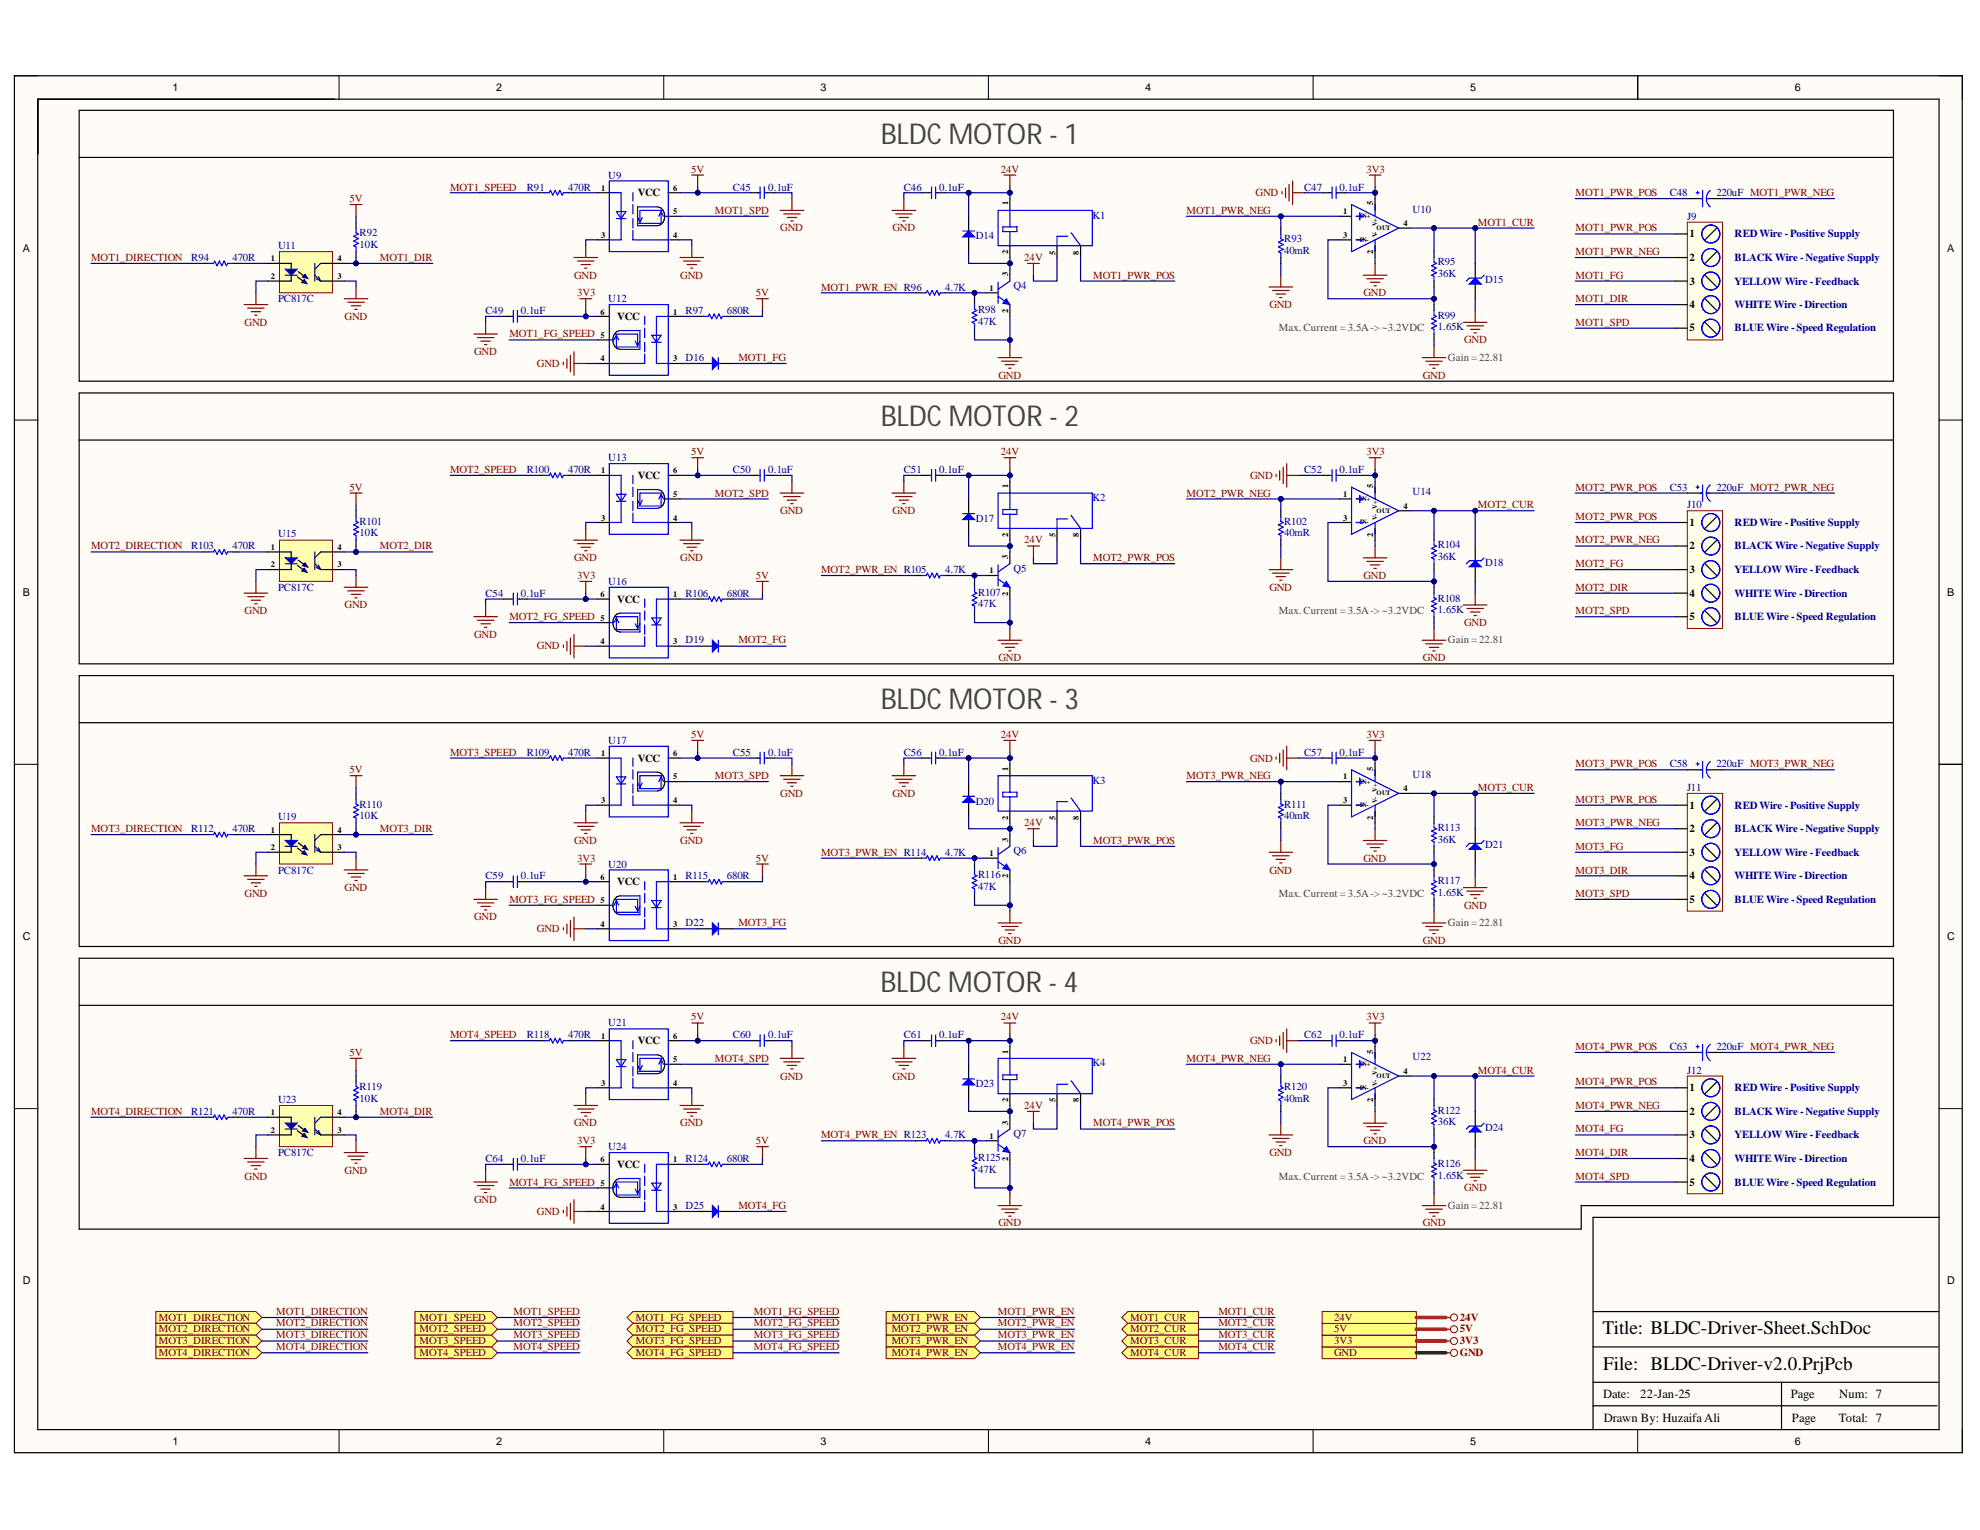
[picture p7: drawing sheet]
<svg xmlns="http://www.w3.org/2000/svg" width="279mm" height="216mm" viewBox="0 0 279 216" stroke-linecap="round" stroke-linejoin="round" font-family="sans-serif">
<defs><g id="words">
<g font-size="4.1" fill="#434343">
<text x="124.3" y="20.3">BLDC MOTOR - 1</text>
<text x="124.3" y="60.1">BLDC MOTOR - 2</text>
<text x="124.3" y="100">BLDC MOTOR - 3</text>
<text x="124.2" y="139.9">BLDC MOTOR - 4</text>
</g>
<g font-size="2.7">
<text x="226.1" y="188.3">Title: BLDC-Driver-Sheet.SchDoc</text>
<text x="226.2" y="193.3">File: BLDC-Driver-v2.0.PrjPcb</text>
</g>
<g font-size="1.8">
<text x="226.2" y="197.3">Date:</text>
<text x="231.5" y="197.3">22-Jan-25</text>
<text x="252.7" y="197.3">Page</text>
<text x="259.5" y="197.3">Num: 7</text>
<text x="226.3" y="200.6">Drawn By: Huzaifa Ali</text>
<text x="252.9" y="200.6">Page</text>
<text x="259.5" y="200.6">Total: 7</text>
</g>
<g font-size="1.5">
<text x="24.4" y="12.8">1</text>
<text x="70" y="12.8">2</text>
<text x="115.8" y="12.8">3</text>
<text x="161.6" y="12.8">4</text>
<text x="207.5" y="12.8">5</text>
<text x="253.3" y="12.8">6</text>
<text x="90" y="27.6">VCC</text>
<text x="3.2" y="35.5">A</text>
<text x="238.4" y="33.5">1</text>
<text x="274.8" y="35.5">A</text>
<text x="238.4" y="36.9">2</text>
<text x="238.4" y="40.2">3</text>
<text x="87.1" y="45.1">VCC</text>
<text x="238.4" y="43.5">4</text>
<text x="238.4" y="46.8">5</text>
<text x="90" y="67.6">VCC</text>
<text x="238.4" y="74.2">1</text>
<text x="238.4" y="77.5">2</text>
<text x="238.4" y="80.8">3</text>
<text x="3.2" y="84">B</text>
<text x="87.1" y="85.1">VCC</text>
<text x="238.4" y="84.2">4</text>
<text x="238.4" y="87.5">5</text>
<text x="274.8" y="84">B</text>
<text x="90" y="107.5">VCC</text>
<text x="238.4" y="114.1">1</text>
<text x="238.4" y="117.4">2</text>
<text x="87.1" y="124.9">VCC</text>
<text x="238.4" y="120.7">3</text>
<text x="238.4" y="124">4</text>
<text x="238.4" y="127.4">5</text>
<text x="3.2" y="132.7">C</text>
<text x="274.8" y="132.7">C</text>
<text x="90" y="147.4">VCC</text>
<text x="238.4" y="154">1</text>
<text x="238.4" y="157.3">2</text>
<text x="238.4" y="160.6">3</text>
<text x="87.1" y="164.8">VCC</text>
<text x="238.4" y="163.9">4</text>
<text x="238.4" y="167.3">5</text>
<text x="3.2" y="181.2">D</text>
<text x="274.8" y="181.2">D</text>
<text x="24.4" y="203.8">1</text>
<text x="70" y="203.8">2</text>
<text x="115.8" y="203.8">3</text>
<text x="161.6" y="203.8">4</text>
<text x="207.5" y="203.8">5</text>
<text x="253.3" y="203.8">6</text>
</g>
<g font-size="1.5" fill="#800000">
<text x="49.3" y="28.5">5V</text>
<text x="63.5" y="26.9">MOT1_SPEED</text>
<text x="97.5" y="24.3">5V</text>
<text x="141.2" y="24.3">24V</text>
<text x="177.2" y="27.6">GND</text>
<text x="192.8" y="24.3">3V3</text>
<text x="222.3" y="27.6">MOT1_PWR_POS</text>
<text x="100.9" y="30.2">MOT1_SPD</text>
<text x="110.1" y="32.6">GND</text>
<text x="125.9" y="32.6">GND</text>
<text x="167.4" y="30.2">MOT1_PWR_NEG</text>
<text x="208.5" y="31.9">MOT1_CUR</text>
<text x="222.3" y="32.6">MOT1_PWR_POS</text>
<text x="12.9" y="36.9">MOT1_DIRECTION</text>
<text x="53.6" y="36.9">MOT1_DIR</text>
<text x="81" y="39.3">GND</text>
<text x="81.4" y="41.8">3V3</text>
<text x="96" y="39.3">GND</text>
<text x="106.6" y="41.8">5V</text>
<text x="115.9" y="41">MOT1_PWR_EN R96</text>
<text x="144.5" y="36.9">24V</text>
<text x="154.3" y="39.3">MOT1_PWR_POS</text>
<text x="192.4" y="41.8">GND</text>
<text x="222.3" y="36">MOT1_PWR_NEG</text>
<text x="222.3" y="39.3">MOT1_FG</text>
<text x="34.5" y="46">GND</text>
<text x="48.6" y="45.1">GND</text>
<text x="71.9" y="47.6">MOT1_FG_SPEED</text>
<text x="179.1" y="43.5">GND</text>
<text x="222.3" y="42.6">MOT1_DIR</text>
<text x="222.3" y="46">MOT1_SPD</text>
<text x="66.9" y="50.1">GND</text>
<text x="75.8" y="51.7">GND</text>
<text x="104.2" y="51">MOT1_FG</text>
<text x="140.9" y="53.4">GND</text>
<text x="200.8" y="53.4">GND</text>
<text x="206.6" y="48.4">GND</text>
<text x="97.5" y="64.3">5V</text>
<text x="141.2" y="64.3">24V</text>
<text x="192.8" y="64.3">3V3</text>
<text x="49.3" y="69.2">5V</text>
<text x="63.5" y="66.7">MOT2_SPEED</text>
<text x="100.9" y="70.1">MOT2_SPD</text>
<text x="167.4" y="70.1">MOT2_PWR_NEG</text>
<text x="176.4" y="67.6">GND</text>
<text x="208.5" y="71.7">MOT2_CUR</text>
<text x="222.3" y="69.2">MOT2_PWR_POS</text>
<text x="12.9" y="77.5">MOT2_DIRECTION</text>
<text x="53.6" y="77.5">MOT2_DIR</text>
<text x="110.1" y="72.5">GND</text>
<text x="125.9" y="72.5">GND</text>
<text x="144.5" y="76.7">24V</text>
<text x="222.3" y="73.4">MOT2_PWR_POS</text>
<text x="222.3" y="76.7">MOT2_PWR_NEG</text>
<text x="81" y="79.2">GND</text>
<text x="81.4" y="81.7">3V3</text>
<text x="96" y="79.2">GND</text>
<text x="106.6" y="81.7">5V</text>
<text x="115.9" y="80.8">MOT2_PWR_EN R105</text>
<text x="154.3" y="79.2">MOT2_PWR_POS</text>
<text x="179.1" y="83.4">GND</text>
<text x="192.4" y="81.7">GND</text>
<text x="222.3" y="80.1">MOT2_FG</text>
<text x="222.3" y="83.4">MOT2_DIR</text>
<text x="34.5" y="86.7">GND</text>
<text x="48.6" y="85.8">GND</text>
<text x="71.9" y="87.5">MOT2_FG_SPEED</text>
<text x="206.6" y="88.3">GND</text>
<text x="222.3" y="86.7">MOT2_SPD</text>
<text x="66.9" y="90">GND</text>
<text x="75.8" y="91.6">GND</text>
<text x="104.2" y="90.8">MOT2_FG</text>
<text x="140.9" y="93.3">GND</text>
<text x="200.8" y="93.3">GND</text>
<text x="63.5" y="106.6">MOT3_SPEED</text>
<text x="97.5" y="104.2">5V</text>
<text x="141.2" y="104.2">24V</text>
<text x="176.4" y="107.5">GND</text>
<text x="192.8" y="104.2">3V3</text>
<text x="49.3" y="109.1">5V</text>
<text x="100.9" y="109.9">MOT3_SPD</text>
<text x="110.1" y="112.4">GND</text>
<text x="125.9" y="112.4">GND</text>
<text x="167.4" y="109.9">MOT3_PWR_NEG</text>
<text x="208.5" y="111.6">MOT3_CUR</text>
<text x="222.3" y="113.3">MOT3_PWR_POS</text>
<text x="222.3" y="108.3">MOT3_PWR_POS</text>
<text x="12.9" y="117.4">MOT3_DIRECTION</text>
<text x="53.6" y="117.4">MOT3_DIR</text>
<text x="81" y="119.1">GND</text>
<text x="96" y="119.1">GND</text>
<text x="144.5" y="116.6">24V</text>
<text x="154.3" y="119.1">MOT3_PWR_POS</text>
<text x="222.3" y="116.6">MOT3_PWR_NEG</text>
<text x="222.3" y="119.9">MOT3_FG</text>
<text x="48.6" y="125.7">GND</text>
<text x="81.4" y="121.6">3V3</text>
<text x="106.6" y="121.6">5V</text>
<text x="115.9" y="120.7">MOT3_PWR_EN R114</text>
<text x="179.1" y="123.3">GND</text>
<text x="192.4" y="121.6">GND</text>
<text x="222.3" y="123.3">MOT3_DIR</text>
<text x="34.5" y="126.6">GND</text>
<text x="66.9" y="129.9">GND</text>
<text x="71.9" y="127.4">MOT3_FG_SPEED</text>
<text x="75.8" y="131.6">GND</text>
<text x="104.2" y="130.7">MOT3_FG</text>
<text x="206.6" y="128.3">GND</text>
<text x="222.3" y="126.6">MOT3_SPD</text>
<text x="140.9" y="133.2">GND</text>
<text x="200.8" y="133.2">GND</text>
<text x="97.5" y="144">5V</text>
<text x="141.2" y="144">24V</text>
<text x="192.8" y="144">3V3</text>
<text x="49.3" y="149">5V</text>
<text x="63.5" y="146.5">MOT4_SPEED</text>
<text x="100.9" y="149.8">MOT4_SPD</text>
<text x="167.4" y="149.8">MOT4_PWR_NEG</text>
<text x="176.4" y="147.4">GND</text>
<text x="222.3" y="148.2">MOT4_PWR_POS</text>
<text x="110.1" y="152.3">GND</text>
<text x="125.9" y="152.3">GND</text>
<text x="208.5" y="151.5">MOT4_CUR</text>
<text x="222.3" y="153.1">MOT4_PWR_POS</text>
<text x="12.9" y="157.3">MOT4_DIRECTION</text>
<text x="53.6" y="157.3">MOT4_DIR</text>
<text x="81" y="158.9">GND</text>
<text x="81.4" y="161.5">3V3</text>
<text x="96" y="158.9">GND</text>
<text x="106.6" y="161.5">5V</text>
<text x="115.9" y="160.6">MOT4_PWR_EN R123</text>
<text x="144.5" y="156.5">24V</text>
<text x="154.3" y="158.9">MOT4_PWR_POS</text>
<text x="192.4" y="161.5">GND</text>
<text x="222.3" y="156.5">MOT4_PWR_NEG</text>
<text x="222.3" y="159.8">MOT4_FG</text>
<text x="34.5" y="166.5">GND</text>
<text x="48.6" y="165.6">GND</text>
<text x="71.9" y="167.3">MOT4_FG_SPEED</text>
<text x="179.1" y="163.1">GND</text>
<text x="222.3" y="163.1">MOT4_DIR</text>
<text x="222.3" y="166.5">MOT4_SPD</text>
<text x="66.9" y="169.8">GND</text>
<text x="75.8" y="171.5">GND</text>
<text x="104.2" y="170.6">MOT4_FG</text>
<text x="140.9" y="173.1">GND</text>
<text x="200.8" y="173.1">GND</text>
<text x="206.6" y="168.1">GND</text>
<text x="39" y="185.6">MOT1_DIRECTION</text>
<text x="72.5" y="185.6">MOT1_SPEED</text>
<text x="106.4" y="185.6">MOT1_FG_SPEED</text>
<text x="140.8" y="185.6">MOT1_PWR_EN</text>
<text x="171.9" y="185.6">MOT1_CUR</text>
<text x="22.4" y="186.4">MOT1_DIRECTION</text>
<text x="22.4" y="188">MOT2_DIRECTION</text>
<text x="22.4" y="189.7">MOT3_DIRECTION</text>
<text x="22.4" y="191.4">MOT4_DIRECTION</text>
<text x="39" y="187.2">MOT2_DIRECTION</text>
<text x="39" y="188.9">MOT3_DIRECTION</text>
<text x="39" y="190.6">MOT4_DIRECTION</text>
<text x="59.2" y="186.4">MOT1_SPEED</text>
<text x="59.2" y="188">MOT2_SPEED</text>
<text x="59.2" y="189.7">MOT3_SPEED</text>
<text x="59.2" y="191.4">MOT4_SPEED</text>
<text x="72.5" y="187.2">MOT2_SPEED</text>
<text x="72.5" y="188.9">MOT3_SPEED</text>
<text x="72.5" y="190.6">MOT4_SPEED</text>
<text x="89.7" y="186.4">MOT1_FG_SPEED</text>
<text x="89.7" y="188">MOT2_FG_SPEED</text>
<text x="89.7" y="189.7">MOT3_FG_SPEED</text>
<text x="89.7" y="191.4">MOT4_FG_SPEED</text>
<text x="106.4" y="187.2">MOT2_FG_SPEED</text>
<text x="106.4" y="188.9">MOT3_FG_SPEED</text>
<text x="106.4" y="190.6">MOT4_FG_SPEED</text>
<text x="125.8" y="186.4">MOT1_PWR_EN</text>
<text x="125.8" y="188">MOT2_PWR_EN</text>
<text x="125.8" y="189.7">MOT3_PWR_EN</text>
<text x="125.8" y="191.4">MOT4_PWR_EN</text>
<text x="140.8" y="187.2">MOT2_PWR_EN</text>
<text x="140.8" y="188.9">MOT3_PWR_EN</text>
<text x="140.8" y="190.6">MOT4_PWR_EN</text>
<text x="159.5" y="186.4">MOT1_CUR</text>
<text x="159.5" y="188">MOT2_CUR</text>
<text x="159.5" y="189.7">MOT3_CUR</text>
<text x="159.5" y="191.4">MOT4_CUR</text>
<text x="171.9" y="187.2">MOT2_CUR</text>
<text x="171.9" y="188.9">MOT3_CUR</text>
<text x="171.9" y="190.6">MOT4_CUR</text>
<text x="188.3" y="191.4">GND</text>
<text x="188.3" y="189.7">3V3</text>
<text x="188.3" y="188">5V</text>
<text x="188.3" y="186.4">24V</text>
<text x="206" y="191.4">GND</text>
<text x="206" y="189.7">3V3</text>
<text x="206" y="188">5V</text>
<text x="206" y="186.4">24V</text>
</g>
<g font-size="1.5" fill="#000080">
<text x="74.3" y="26.9">R91</text>
<text x="80.2" y="26.9">470R</text>
<text x="85.8" y="25.2">U9</text>
<text x="103.4" y="26.9">C45</text>
<text x="108.4" y="26.9">0.1uF</text>
<text x="127.5" y="26.9">C46</text>
<text x="132.5" y="26.9">0.1uF</text>
<text x="184" y="26.9">C47</text>
<text x="189" y="26.9">0.1uF</text>
<text x="235.6" y="27.6">C48</text>
<text x="242.2" y="27.6">220uF MOT1_PWR_NEG</text>
<text x="39.2" y="35.2">U11</text>
<text x="50.7" y="33.3">R92</text>
<text x="50.7" y="35">10K</text>
<text x="137.7" y="33.7">D14</text>
<text x="154.2" y="30.9">K1</text>
<text x="181.2" y="34.2">R93</text>
<text x="181.2" y="35.8">40mR</text>
<text x="199.3" y="30">U10</text>
<text x="238.1" y="31">J9</text>
<text x="244.7" y="33.5">RED Wire -Positive Supply</text>
<text x="27" y="36.9">R94</text>
<text x="32.8" y="36.9">470R</text>
<text x="133.4" y="41">4.7K</text>
<text x="143" y="40.8">Q4</text>
<text x="202.9" y="37.5">R95</text>
<text x="202.9" y="39.1">36K</text>
<text x="209.6" y="40">D15</text>
<text x="244.7" y="40.2">YELLOW Wire -Feedback</text>
<text x="244.7" y="36.9">BLACK Wire -Negative Supply</text>
<text x="39.2" y="42.6">PC817C</text>
<text x="68.5" y="44.3">C49</text>
<text x="73.5" y="44.3">0.1uF</text>
<text x="85.8" y="42.6">U12</text>
<text x="96.7" y="44.3">R97</text>
<text x="102.6" y="44.3">680R</text>
<text x="138" y="44.1">R98</text>
<text x="138" y="45.8">47K</text>
<text x="202.9" y="45">R99</text>
<text x="202.9" y="46.6">1.65K</text>
<text x="244.7" y="43.5">WHITE Wire -Direction</text>
<text x="244.7" y="46.8">BLUE Wire -Speed Regulation</text>
<text x="96.7" y="51">D16</text>
<text x="85.8" y="65.1">U13</text>
<text x="74.3" y="66.7">R100</text>
<text x="80.2" y="66.7">470R</text>
<text x="103.4" y="66.7">C50</text>
<text x="108.4" y="66.7">0.1uF</text>
<text x="127.5" y="66.7">C51</text>
<text x="132.5" y="66.7">0.1uF</text>
<text x="154.2" y="70.8">K2</text>
<text x="184" y="66.7">C52</text>
<text x="189" y="66.7">0.1uF</text>
<text x="199.3" y="69.9">U14</text>
<text x="235.6" y="69.2">C53</text>
<text x="238.1" y="71.7">J10</text>
<text x="242.2" y="69.2">220uF MOT2_PWR_NEG</text>
<text x="27" y="77.5">R103</text>
<text x="32.8" y="77.5">470R</text>
<text x="39.2" y="75.8">U15</text>
<text x="50.7" y="74.1">R101</text>
<text x="50.7" y="75.7">10K</text>
<text x="137.7" y="73.6">D17</text>
<text x="181.2" y="74.1">R102</text>
<text x="181.2" y="75.7">40mR</text>
<text x="202.9" y="77.4">R104</text>
<text x="244.7" y="74.2">RED Wire -Positive Supply</text>
<text x="244.7" y="77.5">BLACK Wire -Negative Supply</text>
<text x="39.2" y="83.4">PC817C</text>
<text x="85.8" y="82.5">U16</text>
<text x="133.4" y="80.8">4.7K</text>
<text x="143" y="80.7">Q5</text>
<text x="202.9" y="79">36K</text>
<text x="209.6" y="79.9">D18</text>
<text x="244.7" y="80.8">YELLOW Wire -Feedback</text>
<text x="68.5" y="84.2">C54</text>
<text x="73.5" y="84.2">0.1uF</text>
<text x="96.7" y="84.2">R106</text>
<text x="102.6" y="84.2">680R</text>
<text x="138" y="84">R107</text>
<text x="138" y="85.6">47K</text>
<text x="202.9" y="84.9">R108</text>
<text x="202.9" y="86.5">1.65K</text>
<text x="244.7" y="84.2">WHITE Wire -Direction</text>
<text x="244.7" y="87.5">BLUE Wire -Speed Regulation</text>
<text x="96.7" y="90.8">D19</text>
<text x="74.3" y="106.6">R109</text>
<text x="80.2" y="106.6">470R</text>
<text x="85.8" y="104.9">U17</text>
<text x="103.4" y="106.6">C55</text>
<text x="108.4" y="106.6">0.1uF</text>
<text x="127.5" y="106.6">C56</text>
<text x="132.5" y="106.6">0.1uF</text>
<text x="184" y="106.6">C57</text>
<text x="189" y="106.6">0.1uF</text>
<text x="50.7" y="114">R110</text>
<text x="137.7" y="113.5">D20</text>
<text x="154.2" y="110.6">K3</text>
<text x="181.2" y="114">R111</text>
<text x="199.3" y="109.7">U18</text>
<text x="235.6" y="108.3">C58</text>
<text x="238.1" y="111.6">J11</text>
<text x="242.2" y="108.3">220uF MOT3_PWR_NEG</text>
<text x="27" y="117.4">R112</text>
<text x="32.8" y="117.4">470R</text>
<text x="39.2" y="115.7">U19</text>
<text x="50.7" y="115.6">10K</text>
<text x="181.2" y="115.6">40mR</text>
<text x="202.9" y="117.3">R113</text>
<text x="202.9" y="119">36K</text>
<text x="209.6" y="119.7">D21</text>
<text x="244.7" y="114.1">RED Wire -Positive Supply</text>
<text x="244.7" y="117.4">BLACK Wire -Negative Supply</text>
<text x="39.2" y="123.3">PC817C</text>
<text x="68.5" y="124">C59</text>
<text x="73.5" y="124">0.1uF</text>
<text x="85.8" y="122.4">U20</text>
<text x="96.7" y="124">R115</text>
<text x="102.6" y="124">680R</text>
<text x="133.4" y="120.7">4.7K</text>
<text x="138" y="123.9">R116</text>
<text x="138" y="125.5">47K</text>
<text x="143" y="120.6">Q6</text>
<text x="202.9" y="124.7">R117</text>
<text x="244.7" y="120.7">YELLOW Wire -Feedback</text>
<text x="244.7" y="124">WHITE Wire -Direction</text>
<text x="96.7" y="130.7">D22</text>
<text x="202.9" y="126.4">1.65K</text>
<text x="244.7" y="127.4">BLUE Wire -Speed Regulation</text>
<text x="74.3" y="146.5">R118</text>
<text x="80.2" y="146.5">470R</text>
<text x="85.8" y="144.8">U21</text>
<text x="103.4" y="146.5">C60</text>
<text x="108.4" y="146.5">0.1uF</text>
<text x="127.5" y="146.5">C61</text>
<text x="132.5" y="146.5">0.1uF</text>
<text x="184" y="146.5">C62</text>
<text x="189" y="146.5">0.1uF</text>
<text x="199.3" y="149.6">U22</text>
<text x="235.6" y="148.2">C63</text>
<text x="242.2" y="148.2">220uF MOT4_PWR_NEG</text>
<text x="39.2" y="155.6">U23</text>
<text x="50.7" y="153.8">R119</text>
<text x="50.7" y="155.5">10K</text>
<text x="137.7" y="153.4">D23</text>
<text x="154.2" y="150.5">K4</text>
<text x="181.2" y="153.8">R120</text>
<text x="181.2" y="155.5">40mR</text>
<text x="238.1" y="151.5">J12</text>
<text x="244.7" y="154">RED Wire -Positive Supply</text>
<text x="27" y="157.3">R121</text>
<text x="32.8" y="157.3">470R</text>
<text x="133.4" y="160.6">4.7K</text>
<text x="143" y="160.5">Q7</text>
<text x="202.9" y="157.2">R122</text>
<text x="202.9" y="158.8">36K</text>
<text x="209.6" y="159.6">D24</text>
<text x="244.7" y="160.6">YELLOW Wire -Feedback</text>
<text x="244.7" y="157.3">BLACK Wire -Negative Supply</text>
<text x="39.2" y="163.1">PC817C</text>
<text x="68.5" y="163.9">C64</text>
<text x="73.5" y="163.9">0.1uF</text>
<text x="85.8" y="162.3">U24</text>
<text x="96.7" y="163.9">R124</text>
<text x="102.6" y="163.9">680R</text>
<text x="138" y="163.8">R125</text>
<text x="138" y="165.5">47K</text>
<text x="202.9" y="164.6">R126</text>
<text x="202.9" y="166.3">1.65K</text>
<text x="244.7" y="163.9">WHITE Wire -Direction</text>
<text x="244.7" y="167.3">BLUE Wire -Speed Regulation</text>
<text x="96.7" y="170.6">D25</text>
</g>
<g font-size="1.5" fill="#434343">
<text x="180.5" y="46.8">Max. Current =3.5A-&gt; ~3.2VDC</text>
<text x="204.3" y="51">Gain =22.81</text>
<text x="180.5" y="86.7">Max. Current =3.5A-&gt; ~3.2VDC</text>
<text x="204.3" y="90.8">Gain =22.81</text>
<text x="180.5" y="126.6">Max. Current =3.5A-&gt; ~3.2VDC</text>
<text x="204.3" y="130.7">Gain =22.81</text>
<text x="180.5" y="166.5">Max. Current =3.5A-&gt; ~3.2VDC</text>
<text x="204.3" y="170.6">Gain =22.81</text>
</g>
<g font-size="1.2">
<text x="84.8" y="26.9">1</text>
<text x="95" y="26.9">6</text>
<text x="142.2" y="29" transform="rotate(-90 142.2 29)">1</text>
<text x="193.7" y="29" transform="rotate(-90 193.7 29)">5</text>
<text x="84.8" y="33.6">3</text>
<text x="95" y="33.6">4</text>
<text x="95" y="30.3">5</text>
<text x="142.2" y="35.8" transform="rotate(-90 142.2 35.8)">2</text>
<text x="148.9" y="35.9" transform="rotate(-90 148.9 35.9)">5</text>
<text x="152.2" y="35.9" transform="rotate(-90 152.2 35.9)">8</text>
<text x="189.5" y="33.6">3</text>
<text x="189.5" y="30.3">1</text>
<text x="193.7" y="35.8" transform="rotate(-90 193.7 35.8)">2</text>
<text x="198.1" y="31.9">4</text>
<text x="38.2" y="36.9">1</text>
<text x="38.2" y="39.4">2</text>
<text x="47.6" y="39.4">3</text>
<text x="47.6" y="36.9">4</text>
<text x="139.6" y="41">1</text>
<text x="142.2" y="39" transform="rotate(-90 142.2 39)">3</text>
<text x="84.7" y="47.7">5</text>
<text x="84.7" y="44.4">6</text>
<text x="95" y="44.4">1</text>
<text x="142.2" y="44.2" transform="rotate(-90 142.2 44.2)">2</text>
<text x="84.7" y="51">4</text>
<text x="95" y="51">3</text>
<text x="84.8" y="66.8">1</text>
<text x="95" y="70.1">5</text>
<text x="95" y="66.8">6</text>
<text x="142.2" y="68.9" transform="rotate(-90 142.2 68.9)">1</text>
<text x="189.5" y="70.1">1</text>
<text x="193.7" y="68.9" transform="rotate(-90 193.7 68.9)">5</text>
<text x="198.1" y="71.8">4</text>
<text x="38.2" y="77.6">1</text>
<text x="47.6" y="77.6">4</text>
<text x="84.8" y="73.5">3</text>
<text x="95" y="73.5">4</text>
<text x="142.2" y="75.8" transform="rotate(-90 142.2 75.8)">2</text>
<text x="148.9" y="75.8" transform="rotate(-90 148.9 75.8)">5</text>
<text x="152.2" y="75.8" transform="rotate(-90 152.2 75.8)">8</text>
<text x="189.5" y="73.5">3</text>
<text x="193.7" y="75.8" transform="rotate(-90 193.7 75.8)">2</text>
<text x="38.2" y="80.1">2</text>
<text x="47.6" y="80.1">3</text>
<text x="139.6" y="80.9">1</text>
<text x="142.2" y="78.9" transform="rotate(-90 142.2 78.9)">3</text>
<text x="84.7" y="87.6">5</text>
<text x="84.7" y="84.2">6</text>
<text x="95" y="84.2">1</text>
<text x="142.2" y="84" transform="rotate(-90 142.2 84)">2</text>
<text x="84.7" y="90.9">4</text>
<text x="95" y="90.9">3</text>
<text x="84.8" y="106.7">1</text>
<text x="95" y="106.7">6</text>
<text x="84.8" y="113.3">3</text>
<text x="95" y="113.3">4</text>
<text x="95" y="110">5</text>
<text x="142.2" y="108.8" transform="rotate(-90 142.2 108.8)">1</text>
<text x="189.5" y="113.3">3</text>
<text x="189.5" y="110">1</text>
<text x="193.7" y="108.8" transform="rotate(-90 193.7 108.8)">5</text>
<text x="198.1" y="111.7">4</text>
<text x="38.2" y="117.5">1</text>
<text x="38.2" y="120">2</text>
<text x="47.6" y="120">3</text>
<text x="47.6" y="117.5">4</text>
<text x="142.2" y="118.8" transform="rotate(-90 142.2 118.8)">3</text>
<text x="142.2" y="115.7" transform="rotate(-90 142.2 115.7)">2</text>
<text x="148.9" y="115.7" transform="rotate(-90 148.9 115.7)">5</text>
<text x="152.2" y="115.7" transform="rotate(-90 152.2 115.7)">8</text>
<text x="193.7" y="115.7" transform="rotate(-90 193.7 115.7)">2</text>
<text x="84.7" y="124.1">6</text>
<text x="95" y="124.1">1</text>
<text x="139.6" y="120.8">1</text>
<text x="142.2" y="123.9" transform="rotate(-90 142.2 123.9)">2</text>
<text x="84.7" y="130.8">4</text>
<text x="84.7" y="127.5">5</text>
<text x="95" y="130.8">3</text>
<text x="84.8" y="146.6">1</text>
<text x="95" y="149.9">5</text>
<text x="95" y="146.6">6</text>
<text x="142.2" y="148.7" transform="rotate(-90 142.2 148.7)">1</text>
<text x="189.5" y="149.9">1</text>
<text x="193.7" y="148.7" transform="rotate(-90 193.7 148.7)">5</text>
<text x="84.8" y="153.2">3</text>
<text x="95" y="153.2">4</text>
<text x="142.2" y="155.6" transform="rotate(-90 142.2 155.6)">2</text>
<text x="148.9" y="155.6" transform="rotate(-90 148.9 155.6)">5</text>
<text x="152.2" y="155.6" transform="rotate(-90 152.2 155.6)">8</text>
<text x="189.5" y="153.2">3</text>
<text x="193.7" y="155.6" transform="rotate(-90 193.7 155.6)">2</text>
<text x="198.1" y="151.6">4</text>
<text x="38.2" y="157.3">1</text>
<text x="38.2" y="159.9">2</text>
<text x="47.6" y="159.9">3</text>
<text x="47.6" y="157.3">4</text>
<text x="139.6" y="160.7">1</text>
<text x="142.2" y="158.7" transform="rotate(-90 142.2 158.7)">3</text>
<text x="84.7" y="167.3">5</text>
<text x="84.7" y="164">6</text>
<text x="95" y="164">1</text>
<text x="142.2" y="163.8" transform="rotate(-90 142.2 163.8)">2</text>
<text x="84.7" y="170.7">4</text>
<text x="95" y="170.7">3</text>
</g>
<g font-size=".9">
<text x="191.9" y="34.2">IN-</text>
<text x="191.9" y="30.8">IN+</text>
<text x="194.3" y="32.5">OUT</text>
<text x="194.3" y="33.5" transform="rotate(-90 194.3 33.5)">V-</text>
<text x="194.3" y="32" transform="rotate(-90 194.3 32)">V+</text>
<text x="191.9" y="70.7">IN+</text>
<text x="194.3" y="71.9" transform="rotate(-90 194.3 71.9)">V+</text>
<text x="191.9" y="74">IN-</text>
<text x="194.3" y="72.4">OUT</text>
<text x="194.3" y="73.4" transform="rotate(-90 194.3 73.4)">V-</text>
<text x="191.9" y="113.9">IN-</text>
<text x="191.9" y="110.6">IN+</text>
<text x="194.3" y="112.2">OUT</text>
<text x="194.3" y="113.3" transform="rotate(-90 194.3 113.3)">V-</text>
<text x="194.3" y="111.8" transform="rotate(-90 194.3 111.8)">V+</text>
<text x="191.9" y="153.8">IN-</text>
<text x="191.9" y="150.5">IN+</text>
<text x="194.3" y="152.1">OUT</text>
<text x="194.3" y="153.2" transform="rotate(-90 194.3 153.2)">V-</text>
<text x="194.3" y="151.7" transform="rotate(-90 194.3 151.7)">V+</text>
</g>
</g></defs>
<g fill="#fffcf8">
<path d="M2 10.7h274.9v194.3h-274.9z" fill-rule="evenodd"/>
<path d="M5.4 14h268.2v187.7h-268.2z" fill-rule="evenodd"/>
</g>
<g fill="none" stroke="#000" stroke-width=".14">
<path d="M2 10.7h3.4M47.8 10.7v3.3M93.7 10.7v3.3M139.5 10.7v3.3M185.3 10.7v3.3M231.1 10.7v3.3M273.6 10.7h3.3v3.3M2 59.3h3.4M273.6 59.3h3.3M2 107.9h3.4M273.6 107.9h3.3M2 156.4h3.4"/>
<path d="M273.6 156.4h3.3M47.8 201.7v3.3M93.7 201.7v3.3M139.5 201.7v3.3M185.3 201.7v3.3M231.1 201.7v3.3M276.9 201.7v3.3"/>
</g>
<path d="M2 10.7h274.9v194.3h-274.9zM5.3 14h268.3v187.7h-268.3zM231.1 10.7v3.3M273.6 107.9h3.3M273.7 171.8h-48.9v29.9M224.8 198.4h48.5M224.8 195.1h48.7M224.8 190.1h48.7M224.8 185.1h48.7M251.4 195.1v6.6" fill="none" stroke="#000" stroke-width=".17"/>
<path d="M238.1 31.4h5v16.6h-5z" fill-rule="evenodd" fill="#ffffe8"/>
<path d="M238.1 31.4h5v16.6h-5z" fill="none" stroke="#800000" stroke-width=".14"/>
<g fill="none" stroke="#000" stroke-width=".17">
<path d="M130 27.2h1M132.3 27.2h1.1M136.7 30.5v2.1M136.7 33.4v2.1M142.5 28v1.7M142.5 34.7v1.6M149.2 34.7v1.6M152.5 34.7v1.6M236.4 33h1.7M236.4 36.3h1.7M236.4 39.7h1.7M240.6 38.8l1.7 1.7"/>
<path d="M242.3 32.2l-1.7 1.6M242.3 35.5l-1.7 1.7M236.4 43h1.7M236.4 46.3h1.7M240.6 42.2l1.7 1.6M240.6 45.5l1.7 1.6"/>
</g>
<g fill="none" stroke="#00f" stroke-width=".17">
<path d="M131 27.2h.4M131.4 26.4v1.6M132 27.2h.4M132 26.4v1.6M140.8 29.7h13.3v5h-13.3zM141.5 32h2v.7h-2zM142.5 29.7v2.3M142.5 32.7v2M150.7 33.3h-1.5v1.4M151.1 32.8l1.4 1.9"/>
<circle cx="241.4" cy="33" r="1.27"/>
<circle cx="241.4" cy="39.7" r="1.27"/>
<circle cx="241.4" cy="36.3" r="1.27"/>
<circle cx="241.4" cy="46.3" r="1.27"/>
<circle cx="241.4" cy="43" r="1.27"/>
</g>
<path d="M125.9 29.7h3.3M126.4 30.2h2.3M126.9 30.7h1.3M127.4 31.2h.3M127.5 28v1.7M141.7 24.7h1.6M142.5 24.7v1.7" fill="none" stroke="#800000" stroke-width=".17"/>
<path d="M136.7 32.6l.8 .8h-1.6z" fill="#00f"/>
<path d="M135.9 32.6h1.6M136.7 32.6l.8 .8h-1.6zM140.8 39.8v3M142.5 39.7l-1.7 1.1M140.8 41.8l1.7 1.2" fill="none" stroke="#00f" stroke-width=".17"/>
<path d="M142.5 38v1.7M139.2 41.3h1.6M142.5 43v1.6" fill="none" stroke="#000" stroke-width=".17"/>
<path d="M142 42.2l.5 .8-1-.2z" fill="#00f"/>
<path d="M142 42.2l.5 .8-1-.2z" fill="none" stroke="#00f" stroke-width=".14"/>
<g fill="none" stroke="#800000" stroke-width=".17">
<path d="M145 37.2h1.7M145.8 37.2v1.6M180.7 38.8v1.7M180.9 27v.4M181.4 26.5v1.4M181.9 26v2.4M182.4 25.5v3.4M182.4 27.2h1.7M192.4 38.8h3.3M192.9 39.3h2.3M193.2 24.7h1.7M193.4 39.8h1.3"/>
<path d="M194 24.7v1.7M194 37.2v1.6M140.8 50.5h3.4M141.3 51h2.4M141.8 51.5h1.4M142.3 52h.4M142.5 48.8v1.7M179.1 40.5h3.3M179.6 41h2.3M180.1 41.5h1.3M180.6 42h.3M193.9 40.3h.3"/>
<path d="M200.7 50.5h3.3M201.2 51h2.3M201.7 51.5h1.3M202.2 52h.3M202.4 48.8v1.7"/>
</g>
<g fill="none" stroke="#000" stroke-width=".17">
<path d="M180.7 32.2v.8M180.7 36.3v.9M186.6 27.2h1M188.8 27.2h1.1M189.1 33.8h1.6M189.1 30.5h1.6M194 28v1.7M194 34.7v1.6M197.4 32.2h1.6M202.4 35.5v.8M202.4 39.7v.8M208.2 37.2v2"/>
<path d="M129.2 41.3h.8M133.4 41.3h.8M137.5 42.2v.8M137.5 46.3v.8M208.2 40.1v2.1"/>
</g>
<g fill="none" stroke="#00f" stroke-width=".17">
<path d="M180.7 33v.7l.4 .1-.7 .4 .7 .3-.7 .3 .7 .4-.7 .3 .3 .2v.6M187.6 27.2h.3M188 26.4v1.6M188.5 27.2h.4M188.5 26.4v1.6M190.7 28.9l6.7 3.3-6.7 3.3zM191.4 33.8h1M191.4 30.5h1M191.9 30v1M194 28.9v1.6M194 33.8v1.7M202.4 36.3v.7l.3 .2-.7 .3 .7 .3-.7 .4 .7 .3-.7 .3 .4 .2v.7"/>
<path d="M130 41.3h.7l.2-.3 .3 .7 .3-.7 .4 .7 .3-.7 .3 .7 .2-.4h.7M137.5 43v.7l.3 .1-.6 .3 .6 .4-.6 .3 .6 .3-.6 .4 .3 .1v.7"/>
</g>
<path d="M207.3 40.1l.9-.9 .8 .9z" fill="#00f"/>
<g fill="none" stroke="#00f" stroke-width=".17">
<path d="M209.4 38.8l-.4 .4h-1.7l-.4 .5M86 43h8.3v10h-8.3zM86 48h.5M86.8 47.1h3.2v1.7M87 47.3v1.7h3.1M87 47.3l.3 .7M87 47.3l-.4 .7M87.5 46.6h2.8v2.7h-2.8M89.6 48.1l.4 .7M90.3 48.1l-.3 .7M91 50v1.3h-5M91 44.6v1.2"/>
<path d="M91 46.3v1.3M91 48.3v1.3M92 47.3h1.3l-.7 1zM92 48.3h1.3M94.3 44.6h-1.7v6.7h1.7M202.4 43.8v.7l.3 .1-.7 .4 .7 .3-.7 .3 .7 .4-.7 .3 .4 .2v.6M207.3 40.1l.9-.9 .8 .9z"/>
</g>
<path d="M106.8 42.2h1.6M107.6 42.2v1.6M206.5 45.5h3.3M207 46h2.3M207.5 46.5h1.3M208 47h.3M208.2 43.8v1.7" fill="none" stroke="#800000" stroke-width=".17"/>
<path d="M84.3 44.6h1.7M84.3 51.3h1.7M84.3 48h1.7M87.5 46.6a1.41 1.41 0 0 0-.8 2.3l.3 .3 .5 .1M94.3 44.6h1.7M94.3 51.3h1.7M98.5 51.3h2M101.4 51.3h2M202.4 43v.8M202.4 47.1v.9" fill="none" stroke="#000" stroke-width=".17"/>
<path d="M100.5 50.5l.9 .8-.9 .8z" fill="#00f"/>
<path d="M72 44.6h.3M72.4 43.8v1.7M73 44.6h.3M73 43.8v1.7M99.3 44.6h.6l.2-.3 .3 .7 .4-.7 .3 .7 .3-.7 .4 .7 .1-.4h.7M100.5 50.5l.9 .8-.9 .8zM101.4 50.5v1.6" fill="none" stroke="#00f" stroke-width=".17"/>
<path d="M71 44.6h1M73.3 44.6h1M98.5 44.6h.8M102.6 44.6h.8" fill="none" stroke="#000" stroke-width=".17"/>
<path d="M66.9 47.1h3.3M67.4 47.6h2.3M67.9 48.1h1.3M68.4 48.6h.3M68.5 45.5v1.6M79.5 51.1v.4M80 50.6v1.4M80.5 50.1v2.4M81 49.6v3.4M81 51.3h1.7M81.8 42.2h1.7M82.7 42.2v1.6" fill="none" stroke="#800000" stroke-width=".17"/>
<path d="M39.4 35.5h7.5v5.8h-7.5z" fill-rule="evenodd" fill="#ffffb0"/>
<path d="M39.4 35.5h7.5v5.8h-7.5z" fill="none" stroke="#800000" stroke-width=".14"/>
<path d="M37.8 37.2h1.6M37.8 39.7h1.6M42 39.1l.8 .6" fill="none" stroke="#000" stroke-width=".17"/>
<path d="M42.6 39.9l.4-.4-.2 .2 .2-.2 .3 .6z" fill-rule="evenodd" fill="#0c0087"/>
<path d="M42.6 39.9l.4-.4-.2 .2 .2-.2 .3 .6z" fill="none" stroke="#0c0087" stroke-width=".14"/>
<path d="M42.7 39.1l.4-.4-.2 .2 .2-.2 .4 .6z" fill-rule="evenodd" fill="#0c0087"/>
<path d="M42.7 39.1l.4-.4-.2 .2 .2-.2 .4 .6z" fill="none" stroke="#0c0087" stroke-width=".14"/>
<path d="M39.4 37.2h1.7v.8M42.1 38.3l.8 .6" fill="none" stroke="#000" stroke-width=".17"/>
<path d="M40.3 38h1.6l-.8 .8z" fill="#0c0087"/>
<g fill="none" stroke="#00f" stroke-width=".17">
<path d="M29.5 37.2h.6l.2-.4 .3 .7 .4-.7 .3 .7 .3-.7 .4 .7 .1-.3h.7M40.3 38h1.6l-.8 .8zM50.2 32.2v.6l.4 .2-.7 .3 .7 .4-.7 .3 .7 .3-.7 .4 .3 .1v.7M76.8 27.2h.7l.2-.3 .3 .6 .3-.6 .4 .6 .3-.6 .3 .6 .2-.3h.7M86 25.5h8.3v10h-8.3zM86 27.2h1.6v6.6h-1.6M87 29.9h1.3l-.7 1zM87 30.9h1.3M89.3 32.5v1.3h5M89.3 27.2v1.2M89.3 28.9v1.3M89.3 30.9v1.3"/>
<path d="M90 30.7l.3 .6M90.6 30.7l-.3 .6M92.8 29.2h-2.8v2.7h2.8M93.3 29.9v1.6h-3.2M93.3 29.9l-.3 .6M93.3 29.9l.3 .6M93.5 29.7h-3.2v1.6M93.8 30.5h.5M106.9 27.2h.4M107.3 26.4v1.6M107.8 26.4v1.6M107.9 27.2h.4"/>
</g>
<path d="M40.3 38.8h1.6M44.4 37.2v2.5M44.4 38.8l.9 .9M44.6 39.3l.7 .4M44.9 39l.4 .7M45.3 37.2l-.9 .8" fill="none" stroke="#11037f" stroke-width=".17"/>
<g fill="none" stroke="#000" stroke-width=".17">
<path d="M11.2 15.6h256v38.2h-256zM11.2 22.2h256M28.6 37.2h.9M32.8 37.2h.8M41.1 38.8v.9h-1.7M45.3 39.7h3.3M45.3 37.2h3.3M50.2 31.3v.9M50.2 35.5v.8M76 27.2h.8M80.2 27.2h.8M84.3 27.2h1.7"/>
<path d="M84.3 33.8h1.7M92.8 29.2a1.42 1.42 0 0 1 .7 2.2l-.3 .3-.4 .2M94.3 27.2h1.7M94.3 33.8h1.7M94.3 30.5h1.7M105.9 27.2h1.1M108.3 27.2h1"/>
</g>
<g fill="none" stroke="#800000" stroke-width=".17">
<path d="M49.4 28.9h1.7M50.2 28.9v1.6M81 36.3h3.3M81.5 36.8h2.3M82 37.3h1.3M82.5 37.8h.3M82.7 34.7v1.6M96 36.3h3.3M96.5 36.8h2.3M97 37.3h1.3M97.5 37.8h.3M97.6 24.7h1.7"/>
<path d="M97.6 34.7v1.6M98.5 24.7v1.7M110.1 29.7h3.3M110.6 30.2h2.3M111.1 30.7h1.3M111.6 31.2h.3M111.7 28v1.7M34.4 43h3.4M34.9 43.5h2.4M35.4 44h1.4M35.9 44.5h.4M36.1 41.3v1.7"/>
<path d="M48.6 42.2h3.3M49.1 42.7h2.3M49.6 43.1h1.3M50.1 43.7h.3M50.2 40.5v1.7"/>
</g>
<path d="M238.1 72.1h5v16.6h-5z" fill-rule="evenodd" fill="#ffffe8"/>
<path d="M238.1 72.1h5v16.6h-5z" fill="none" stroke="#800000" stroke-width=".14"/>
<g fill="none" stroke="#000" stroke-width=".17">
<path d="M130 67.1h1M132.3 67.1h1.1M136.7 70.4v2.1M136.7 73.3v2.1M142.5 67.9v1.7M142.5 74.6v1.6M149.2 74.6v1.6M152.5 74.6v1.6M236.4 73.7h1.7M236.4 77.1h1.7M240.6 79.5l1.7 1.7M242.3 72.9l-1.7 1.7"/>
<path d="M242.3 76.2l-1.7 1.7M236.4 80.4h1.7M236.4 83.7h1.7M236.4 87h1.7M240.6 82.9l1.7 1.6M240.6 86.2l1.7 1.7"/>
</g>
<g fill="none" stroke="#00f" stroke-width=".17">
<path d="M131 67.1h.4M131.4 66.3v1.6M132 67.1h.4M132 66.3v1.6M140.8 69.6h13.3v5h-13.3zM141.5 71.9h2v.7h-2zM142.5 69.6v2.3M142.5 72.6v2M150.7 73.2h-1.5v1.4M151.1 72.7l1.4 1.9"/>
<circle cx="241.4" cy="77.1" r="1.27"/>
<circle cx="241.4" cy="73.7" r="1.27"/>
<circle cx="241.4" cy="83.7" r="1.27"/>
<circle cx="241.4" cy="80.4" r="1.27"/>
<circle cx="241.4" cy="87" r="1.27"/>
</g>
<path d="M125.9 69.6h3.3M126.4 70.1h2.3M126.9 70.6h1.3M127.4 71.1h.3M127.5 67.9v1.7M141.7 64.6h1.6M142.5 64.6v1.7" fill="none" stroke="#800000" stroke-width=".17"/>
<path d="M136.7 72.5l.8 .8h-1.6z" fill="#00f"/>
<path d="M135.9 72.5h1.6M136.7 72.5l.8 .8h-1.6zM140.8 79.7v3M142.5 79.5l-1.7 1.2M140.8 81.7l1.7 1.2" fill="none" stroke="#00f" stroke-width=".17"/>
<path d="M142.5 77.9v1.6M139.2 81.2h1.6M142.5 82.9v1.6" fill="none" stroke="#000" stroke-width=".17"/>
<path d="M142 82l.5 .9-1-.2z" fill="#00f"/>
<path d="M142 82l.5 .9-1-.2z" fill="none" stroke="#00f" stroke-width=".14"/>
<g fill="none" stroke="#800000" stroke-width=".17">
<path d="M145 77.1h1.7M145.8 77.1v1.6M180.1 66.9v.4M180.6 66.4v1.4M180.7 78.7v1.7M181.1 65.9v2.3M181.6 65.4v3.3M181.6 67.1h1.6M192.4 78.7h3.3M192.9 79.2h2.3M193.2 64.6h1.7M193.4 79.7h1.3"/>
<path d="M194 64.6v1.7M194 77.1v1.6M140.8 90.3h3.4M141.3 90.8h2.4M141.8 91.3h1.4M142.3 91.8h.4M142.5 88.7v1.6M179.1 80.4h3.3M179.6 80.9h2.3M180.1 81.4h1.3M180.6 81.9h.3M193.9 80.2h.3"/>
<path d="M200.7 90.3h3.3M201.2 90.9h2.3M201.7 91.4h1.3M202.2 91.8h.3M202.4 88.7v1.6"/>
</g>
<g fill="none" stroke="#000" stroke-width=".17">
<path d="M180.7 72.1v.8M180.7 76.2v.9M186.6 67.1h1M188.8 67.1h1.1M189.1 73.7h1.6M189.1 70.4h1.6M194 67.9v1.7M194 74.6v1.6M197.4 72.1h1.6M202.4 75.4v.8M202.4 79.5v.9M208.2 77.1v2"/>
<path d="M208.2 80v2M129.2 81.2h.8M133.4 81.2h.8M137.5 82v.9M137.5 86.2v.8"/>
</g>
<g fill="none" stroke="#00f" stroke-width=".17">
<path d="M180.7 72.9v.7l.4 .1-.7 .4 .7 .3-.7 .3 .7 .4-.7 .3 .3 .2v.6M187.6 67.1h.3M188 66.3v1.6M188.5 67.1h.4M188.5 66.3v1.6M190.7 68.7l6.7 3.4-6.7 3.3zM191.4 73.7h1M191.4 70.4h1M191.9 69.9v1M194 68.7v1.7M194 73.7v1.7M202.4 76.2v.7l.3 .2-.7 .3 .7 .3-.7 .4 .7 .3-.7 .3 .4 .2v.6"/>
<path d="M130 81.2h.7l.2-.3 .3 .6 .3-.6 .4 .6 .3-.6 .3 .6 .2-.3h.7M137.5 82.9v.6l.3 .2-.6 .3 .6 .4-.6 .3 .6 .3-.6 .4 .3 .1v.7"/>
</g>
<path d="M207.3 80l.9-.9 .8 .9z" fill="#00f"/>
<g fill="none" stroke="#00f" stroke-width=".17">
<path d="M207.3 80l.9-.9 .8 .9zM209.4 78.7l-.4 .4h-1.7l-.4 .4M86 82.9h8.3v9.9h-8.3zM86 87.9h.5M86.8 87h3.2v1.7M87 87.2v1.7h3.1M87 87.2l.3 .7M87 87.2l-.4 .7M87.5 86.5h2.8v2.7h-2.8M89.6 88l.4 .7M90.3 88l-.3 .7M91 89.8v1.4h-5"/>
<path d="M91 84.5v1.2M91 86.2v1.3M91 88.2v1.3M92 87.2h1.3l-.7 1zM92 88.2h1.3M94.3 84.5h-1.7v6.7h1.7M202.4 83.7v.7l.3 .1-.7 .4 .7 .3-.7 .3 .7 .4-.7 .3 .4 .2v.6"/>
</g>
<path d="M106.8 82h1.6M107.6 82v1.7M206.5 85.4h3.3M207 85.9h2.3M207.5 86.4h1.3M208 86.9h.3M208.2 83.7v1.7" fill="none" stroke="#800000" stroke-width=".17"/>
<path d="M84.3 84.5h1.7M84.3 91.2h1.7M84.3 87.9h1.7M87.5 86.5a1.41 1.41 0 0 0-.8 2.2l.3 .4 .5 .1M94.3 84.5h1.7M94.3 91.2h1.7M98.5 91.2h2M101.4 91.2h2M202.4 82.9v.8M202.4 87v.9" fill="none" stroke="#000" stroke-width=".17"/>
<path d="M100.5 90.3l.9 .9-.9 .8z" fill="#00f"/>
<path d="M72 84.5h.3M72.4 83.7v1.7M73 84.5h.3M73 83.7v1.7M99.3 84.5h.6l.2-.3 .3 .7 .4-.7 .3 .7 .3-.7 .4 .7 .1-.4h.7M100.5 90.3l.9 .9-.9 .8zM101.4 90.3v1.7" fill="none" stroke="#00f" stroke-width=".17"/>
<path d="M71 84.5h1M73.3 84.5h1M98.5 84.5h.8M102.6 84.5h.8" fill="none" stroke="#000" stroke-width=".17"/>
<path d="M66.9 87h3.3M67.4 87.5h2.3M67.9 88h1.3M68.4 88.5h.3M68.5 85.4v1.6M79.5 91v.3M80 90.5v1.3M80.5 90v2.3M81 89.5v3.3M81 91.2h1.7M81.8 82h1.7M82.7 82v1.7" fill="none" stroke="#800000" stroke-width=".17"/>
<path d="M39.4 76.2h7.5v5.8h-7.5z" fill-rule="evenodd" fill="#ffffb0"/>
<path d="M39.4 76.2h7.5v5.8h-7.5z" fill="none" stroke="#800000" stroke-width=".14"/>
<path d="M37.8 77.9h1.6M42 79.8l.8 .6M37.8 80.4h1.6" fill="none" stroke="#000" stroke-width=".17"/>
<path d="M42.8 80.4l.2-.2 .3 .6-.7-.2 .4-.4z" fill-rule="evenodd" fill="#0c0087"/>
<path d="M42.8 80.4l.2-.2 .3 .6-.7-.2 .4-.4z" fill="none" stroke="#0c0087" stroke-width=".14"/>
<path d="M42.9 79.6l.2-.2 .4 .6-.8-.2 .4-.4z" fill-rule="evenodd" fill="#0c0087"/>
<path d="M42.9 79.6l.2-.2 .4 .6-.8-.2 .4-.4z" fill="none" stroke="#0c0087" stroke-width=".14"/>
<path d="M39.4 77.9h1.7v.8M42.1 79l.8 .6" fill="none" stroke="#000" stroke-width=".17"/>
<path d="M40.3 78.7h1.6l-.8 .8z" fill="#0c0087"/>
<g fill="none" stroke="#00f" stroke-width=".17">
<path d="M29.5 77.9h.6l.2-.3 .3 .6 .4-.6 .3 .6 .3-.6 .4 .6 .1-.3h.7M40.3 78.7h1.6l-.8 .8zM50.2 72.9v.7l.4 .1-.7 .4 .7 .3-.7 .3 .7 .4-.7 .3 .3 .2v.6M76.8 67.1h.7l.2-.4 .3 .7 .3-.7 .4 .7 .3-.7 .3 .7 .2-.3h.7M86 65.4h8.3v10h-8.3zM86 67.1h1.6v6.6h-1.6M87 69.7h1.3l-.7 1zM87 70.7h1.3M89.3 72.4v1.3h5M89.3 67.1v1.1M89.3 68.7v1.4M89.3 70.7v1.4"/>
<path d="M90 70.6l.3 .6M90.6 70.6l-.3 .6M92.8 69.1h-2.8v2.6h2.8M93.3 69.7v1.7h-3.2M93.3 69.7l-.3 .7M93.3 69.7l.3 .7M93.5 69.6h-3.2v1.6M93.8 70.4h.5M106.9 67.1h.4M107.3 66.3v1.6M107.8 66.3v1.6M107.9 67.1h.4"/>
</g>
<path d="M40.3 79.5h1.6M44.4 77.9v2.5M44.4 79.5l.9 .9M44.9 79.8l.4 .6M45.3 77.9l-.9 .8M44.6 80.1l.7 .3" fill="none" stroke="#11037f" stroke-width=".17"/>
<g fill="none" stroke="#000" stroke-width=".17">
<path d="M11.2 55.5h256v38.2h-256zM11.2 62.1h256M28.6 77.9h.9M32.8 77.9h.8M41.1 79.5v.9h-1.7M45.3 77.9h3.3M50.2 72.1v.8M50.2 76.2v.9M76 67.1h.8M80.2 67.1h.8M84.3 67.1h1.7M84.3 73.7h1.7"/>
<path d="M92.8 69.1a1.41 1.41 0 0 1 .7 2.2l-.3 .3-.4 .1M94.3 67.1h1.7M94.3 73.7h1.7M94.3 70.4h1.7M105.9 67.1h1.1M108.3 67.1h1M45.3 80.4h3.3"/>
</g>
<g fill="none" stroke="#800000" stroke-width=".17">
<path d="M49.4 69.6h1.7M50.2 69.6v1.6M81 76.2h3.3M81.5 76.7h2.3M82 77.2h1.3M82.5 77.7h.3M82.7 74.6v1.6M96 76.2h3.3M96.5 76.7h2.3M97 77.2h1.3M97.5 77.7h.3M97.6 64.6h1.7"/>
<path d="M97.6 74.6v1.6M98.5 64.6v1.7M110.1 69.6h3.3M110.6 70.1h2.3M111.1 70.6h1.3M111.6 71.1h.3M111.7 67.9v1.7M34.4 83.7h3.4M34.9 84.2h2.4M35.4 84.7h1.4M35.9 85.2h.4M36.1 82v1.7"/>
<path d="M48.6 82.9h3.3M49.1 83.4h2.3M49.6 83.9h1.3M50.1 84.4h.3M50.2 81.2v1.7"/>
</g>
<path d="M238.1 112h5v16.6h-5z" fill-rule="evenodd" fill="#ffffe8"/>
<path d="M238.1 112h5v16.6h-5z" fill="none" stroke="#800000" stroke-width=".14"/>
<g fill="none" stroke="#000" stroke-width=".17">
<path d="M130 107h1M132.3 107h1.1M136.7 110.3v2.1M136.7 113.2v2.1M142.5 107.8v1.7M142.5 114.4v1.7M149.2 114.4v1.7M152.5 114.4v1.7M236.4 113.6h1.7M236.4 116.9h1.7M240.6 119.4l1.7 1.7M242.3 112.8l-1.7 1.7"/>
<path d="M242.3 116.1l-1.7 1.7M236.4 120.3h1.7M236.4 123.6h1.7M236.4 126.9h1.7M240.6 122.8l1.7 1.6M240.6 126.1l1.7 1.6"/>
</g>
<g fill="none" stroke="#00f" stroke-width=".17">
<path d="M131 107h.4M131.4 106.1v1.7M132 107h.4M132 106.1v1.7M140.8 109.5h13.3v4.9h-13.3zM141.5 111.8h2v.6h-2zM142.5 109.5v2.3M142.5 112.4v2M150.7 113.1h-1.5v1.3M151.1 112.6l1.4 1.8"/>
<circle cx="241.4" cy="116.9" r="1.27"/>
<circle cx="241.4" cy="113.6" r="1.27"/>
<circle cx="241.4" cy="123.6" r="1.27"/>
<circle cx="241.4" cy="120.3" r="1.27"/>
<circle cx="241.4" cy="126.9" r="1.27"/>
</g>
<path d="M125.9 109.5h3.3M126.4 110h2.3M126.9 110.5h1.3M127.4 111h.3M127.5 107.8v1.7M141.7 104.5h1.6M142.5 104.5v1.6" fill="none" stroke="#800000" stroke-width=".17"/>
<path d="M135.9 113.2l.8-.8 .8 .8z" fill="#00f"/>
<path d="M135.9 113.2l.8-.8 .8 .8zM135.9 112.4h1.6M140.8 119.6v3M142.5 119.4l-1.7 1.2M140.8 121.6l1.7 1.2" fill="none" stroke="#00f" stroke-width=".17"/>
<path d="M142.5 117.8v1.6M139.2 121.1h1.6M142.5 122.8v1.6" fill="none" stroke="#000" stroke-width=".17"/>
<path d="M142 121.9l.5 .9-1-.2z" fill="#00f"/>
<path d="M142 121.9l.5 .9-1-.2z" fill="none" stroke="#00f" stroke-width=".14"/>
<g fill="none" stroke="#800000" stroke-width=".17">
<path d="M145 116.9h1.7M145.8 116.9v1.7M180.1 106.8v.3M180.6 106.3v1.3M180.7 118.6v1.7M181.1 105.8v2.3M181.6 105.3v3.3M181.6 107h1.6M192.4 118.6h3.3M192.9 119.1h2.3M193.2 104.5h1.7M193.4 119.6h1.3"/>
<path d="M194 104.5v1.6M194 116.9v1.7M140.8 130.2h3.4M141.3 130.7h2.4M141.8 131.2h1.4M142.3 131.7h.4M142.5 128.6v1.6M179.1 120.3h3.3M179.6 120.8h2.3M180.1 121.3h1.3M180.6 121.8h.3M193.9 120.1h.3"/>
<path d="M200.7 130.2h3.3M201.2 130.7h2.3M201.7 131.2h1.3M202.2 131.7h.3M202.4 128.6v1.6"/>
</g>
<g fill="none" stroke="#000" stroke-width=".17">
<path d="M180.7 112v.8M180.7 116.1v.8M186.6 107h1M188.8 107h1.1M189.1 113.6h1.6M189.1 110.3h1.6M194 107.8v1.7M194 114.5v1.6M197.4 112h1.6M202.4 115.3v.8M202.4 119.4v.9M208.2 116.9v2.1"/>
<path d="M208.2 119.9v2M129.2 121.1h.8M133.4 121.1h.8M137.5 121.9v.9M137.5 126.1v.8"/>
</g>
<g fill="none" stroke="#00f" stroke-width=".17">
<path d="M180.7 112.8v.6l.4 .2-.7 .3 .7 .4-.7 .3 .7 .3-.7 .4 .3 .1v.7M187.6 107h.3M188 106.1v1.7M188.5 107h.4M188.5 106.1v1.7M190.7 108.6l6.7 3.4-6.7 3.3zM191.4 113.6h1M191.4 110.3h1M191.9 109.8v1M194 108.6v1.7M194 113.6v1.7M202.4 116.1v.7l.3 .1-.7 .4 .7 .3-.7 .3 .7 .4-.7 .3 .4 .2v.6"/>
<path d="M130 121.1h.7l.2-.3 .3 .6 .3-.6 .4 .6 .3-.6 .3 .6 .2-.3h.7M137.5 122.8v.6l.3 .2-.6 .3 .6 .3-.6 .4 .6 .3-.6 .3 .3 .2v.7"/>
</g>
<path d="M207.3 119.9l.9-.9 .8 .9z" fill="#00f"/>
<g fill="none" stroke="#00f" stroke-width=".17">
<path d="M207.3 119.9l.9-.9 .8 .9zM209.4 118.6l-.4 .4h-1.7l-.4 .4M86 122.8h8.3v9.9h-8.3zM86 127.7h.5M86.8 126.9h3.2v1.7M87 127.1v1.6h3.1M87 127.1l.3 .6M87 127.1l-.4 .6M87.5 126.4h2.8v2.7h-2.8M89.6 127.9l.4 .7M90.3 127.9l-.3 .7M91 129.7v1.4h-5"/>
<path d="M91 124.4v1.2M91 126.1v1.3M91 128.1v1.3M92 127.1h1.3l-.7 1zM92 128.1h1.3M94.3 124.4h-1.7v6.7h1.7M202.4 123.6v.6l.3 .2-.7 .4 .7 .3-.7 .3 .7 .3-.7 .4 .4 .1v.7"/>
</g>
<path d="M106.8 121.9h1.6M107.6 121.9v1.7M206.5 125.3h3.3M207 125.7h2.3M207.5 126.2h1.3M208 126.7h.3M208.2 123.6v1.7" fill="none" stroke="#800000" stroke-width=".17"/>
<path d="M84.3 124.4h1.7M84.3 131.1h1.7M84.3 127.7h1.7M87.5 126.4a1.42 1.42 0 0 0-.8 2.2l.3 .3 .5 .2M94.3 124.4h1.7M94.3 131.1h1.7M98.5 131.1h2M101.4 131.1h2M202.4 122.8v.8M202.4 126.9v.8" fill="none" stroke="#000" stroke-width=".17"/>
<path d="M100.5 130.2l.9 .9-.9 .8z" fill="#00f"/>
<path d="M72 124.4h.3M72.4 123.6v1.6M73 124.4h.3M73 123.6v1.6M99.3 124.4h.6l.2-.3 .3 .7 .4-.7 .3 .7 .3-.7 .4 .7 .1-.4h.7M100.5 130.2l.9 .9-.9 .8zM101.4 130.2v1.7" fill="none" stroke="#00f" stroke-width=".17"/>
<path d="M71 124.4h1M73.3 124.4h1M98.5 124.4h.8M102.6 124.4h.8" fill="none" stroke="#000" stroke-width=".17"/>
<path d="M66.9 126.9h3.3M67.4 127.4h2.3M67.9 127.9h1.3M68.4 128.4h.3M68.5 125.2v1.7M79.5 130.9v.3M80 130.4v1.3M80.5 129.9v2.3M81 129.4v3.3M81 131.1h1.7M81.8 121.9h1.7M82.7 121.9v1.7" fill="none" stroke="#800000" stroke-width=".17"/>
<path d="M39.4 116.1h7.5v5.8h-7.5z" fill-rule="evenodd" fill="#ffffb0"/>
<path d="M39.4 116.1h7.5v5.8h-7.5z" fill="none" stroke="#800000" stroke-width=".14"/>
<path d="M37.8 117.8h1.6M42 119.7l.8 .6M37.8 120.3h1.6" fill="none" stroke="#000" stroke-width=".17"/>
<path d="M42.6 120.5l.4-.4-.2 .2 .2-.2 .3 .6z" fill-rule="evenodd" fill="#0c0087"/>
<path d="M42.6 120.5l.4-.4-.2 .2 .2-.2 .3 .6z" fill="none" stroke="#0c0087" stroke-width=".14"/>
<path d="M42.7 119.7l.4-.4-.2 .2 .2-.2 .4 .6z" fill-rule="evenodd" fill="#0c0087"/>
<path d="M42.7 119.7l.4-.4-.2 .2 .2-.2 .4 .6z" fill="none" stroke="#0c0087" stroke-width=".14"/>
<path d="M39.4 117.8h1.7v.8M42.1 118.9l.8 .6" fill="none" stroke="#000" stroke-width=".17"/>
<path d="M40.3 118.6h1.6l-.8 .8z" fill="#0c0087"/>
<g fill="none" stroke="#00f" stroke-width=".17">
<path d="M29.5 117.8h.6l.2-.4 .3 .7 .4-.7 .3 .7 .3-.7 .4 .7 .1-.3h.7M40.3 118.6h1.6l-.8 .8zM50.2 112.8v.6l.4 .2-.7 .4 .7 .3-.7 .3 .7 .3-.7 .4 .3 .1v.7M76.8 107h.7l.2-.4 .3 .7 .3-.7 .4 .7 .3-.7 .3 .7 .2-.3h.7M86 105.3h8.3v10h-8.3zM86 107h1.6v6.6h-1.6M87 109.6h1.3l-.7 1zM87 110.6h1.3M89.3 112.3v1.3h5M89.3 107v1.1M89.3 108.6v1.4M89.3 110.6v1.4"/>
<path d="M90 110.5l.3 .6M90.6 110.5l-.3 .6M92.8 109h-2.8v2.6h2.8M93.3 109.6v1.7h-3.2M93.3 109.6l-.3 .7M93.3 109.6l.3 .7M93.5 109.5h-3.2v1.6M93.8 110.3h.5M106.9 107h.4M107.3 106.1v1.7M107.8 106.1v1.7M107.9 107h.4"/>
</g>
<path d="M40.3 119.4h1.6M44.4 117.8v2.5M44.4 119.4l.9 .9M44.6 119.9l.7 .4M44.9 119.6l.4 .7M45.3 117.8l-.9 .8" fill="none" stroke="#11037f" stroke-width=".17"/>
<g fill="none" stroke="#000" stroke-width=".17">
<path d="M11.2 95.3h256v38.3h-256zM11.2 102h256M28.6 117.8h.9M32.8 117.8h.8M41.1 119.4v.9h-1.7M45.3 117.8h3.3M50.2 112v.8M50.2 116.1v.8M76 107h.8M80.2 107h.8M84.3 107h1.7M84.3 113.6h1.7"/>
<path d="M92.8 109a1.41 1.41 0 0 1 .7 2.2l-.3 .3-.4 .1M94.3 107h1.7M94.3 113.6h1.7M94.3 110.3h1.7M105.9 107h1.1M108.3 107h1M45.3 120.3h3.3"/>
</g>
<g fill="none" stroke="#800000" stroke-width=".17">
<path d="M49.4 109.5h1.7M50.2 109.5v1.6M81 116.1h3.3M81.5 116.6h2.3M82 117.1h1.3M82.5 117.6h.3M82.7 114.4v1.7M96 116.1h3.3M96.5 116.6h2.3M97 117.1h1.3M97.5 117.6h.3M97.6 104.5h1.7"/>
<path d="M97.6 114.4v1.7M98.5 104.5v1.6M110.1 109.5h3.3M110.6 110h2.3M111.1 110.5h1.3M111.6 111h.3M111.7 107.8v1.7M34.4 123.6h3.4M34.9 124.1h2.4M35.4 124.6h1.4M35.9 125.1h.4M36.1 121.9v1.7"/>
<path d="M48.6 122.8h3.3M49.1 123.3h2.3M49.6 123.8h1.3M50.1 124.2h.3M50.2 121.1v1.7"/>
</g>
<path d="M238.1 151.8h5v16.7h-5z" fill-rule="evenodd" fill="#ffffe8"/>
<path d="M238.1 151.8h5v16.7h-5z" fill="none" stroke="#800000" stroke-width=".14"/>
<g fill="none" stroke="#000" stroke-width=".17">
<path d="M130 146.9h1M132.3 146.9h1.1M136.7 150.2v2.1M136.7 153.1v2.1M142.5 147.7v1.6M142.5 154.3v1.7M149.2 154.3v1.7M152.5 154.3v1.7M236.4 153.5h1.7M236.4 156.8h1.7M240.6 159.3l1.7 1.7M242.3 152.7l-1.7 1.6"/>
<path d="M242.3 156l-1.7 1.7M236.4 160.1h1.7M236.4 163.5h1.7M236.4 166.8h1.7M240.6 162.6l1.7 1.7M240.6 166l1.7 1.6"/>
</g>
<g fill="none" stroke="#00f" stroke-width=".17">
<path d="M131 146.9h.4M131.4 146v1.7M132 146.9h.4M132 146v1.7M140.8 149.3h13.3v5h-13.3zM141.5 151.7h2v.6h-2zM142.5 149.3v2.4M142.5 152.3v2M150.7 153h-1.5v1.3M151.1 152.5l1.4 1.8"/>
<circle cx="241.4" cy="153.5" r="1.27"/>
<circle cx="241.4" cy="156.8" r="1.27"/>
<circle cx="241.4" cy="160.1" r="1.27"/>
<circle cx="241.4" cy="166.8" r="1.27"/>
<circle cx="241.4" cy="163.5" r="1.27"/>
</g>
<path d="M125.9 149.3h3.3M126.4 149.8h2.3M126.9 150.3h1.3M127.4 150.8h.3M127.5 147.7v1.6M141.7 144.4h1.6M142.5 144.4v1.6" fill="none" stroke="#800000" stroke-width=".17"/>
<path d="M135.9 153.1l.8-.8 .8 .8z" fill="#00f"/>
<path d="M135.9 153.1l.8-.8 .8 .8zM135.9 152.3h1.6M140.8 159.5v3M142.5 159.3l-1.7 1.2M140.8 161.5l1.7 1.1" fill="none" stroke="#00f" stroke-width=".17"/>
<path d="M142.5 157.7v1.6M139.2 161h1.6M142.5 162.6v1.7" fill="none" stroke="#000" stroke-width=".17"/>
<path d="M142 161.8l.5 .8-1-.1z" fill="#00f"/>
<path d="M142 161.8l.5 .8-1-.1z" fill="none" stroke="#00f" stroke-width=".14"/>
<g fill="none" stroke="#800000" stroke-width=".17">
<path d="M145 156.8h1.7M145.8 156.8v1.7M180.1 146.7v.3M180.6 146.2v1.3M180.7 158.5v1.6M181.1 145.7v2.3M181.6 145.2v3.3M181.6 146.9h1.6M192.4 158.5h3.3M192.9 159h2.3M193.2 144.4h1.7M193.4 159.5h1.3"/>
<path d="M193.9 160h.3M194 144.4v1.6M194 156.8v1.7M140.8 170.1h3.4M141.3 170.6h2.4M141.8 171.1h1.4M142.3 171.6h.4M142.5 168.5v1.6M179.1 160.1h3.3M179.6 160.6h2.3M180.1 161.2h1.3M180.6 161.6h.3"/>
<path d="M200.7 170.1h3.3M201.2 170.6h2.3M201.7 171.1h1.3M202.2 171.6h.3M202.4 168.5v1.6"/>
</g>
<g fill="none" stroke="#000" stroke-width=".17">
<path d="M180.7 151.8v.9M180.7 156v.8M186.6 146.9h1M188.8 146.9h1.1M189.1 153.5h1.6M189.1 150.2h1.6M194 147.7v1.6M194 154.3v1.7M197.4 151.8h1.6M202.4 155.2v.8M202.4 159.3v.8M208.2 156.8v2.1"/>
<path d="M208.2 159.7v2.1M129.2 161h.8M133.4 161h.8M137.5 161.8v.8M137.5 166v.8"/>
</g>
<g fill="none" stroke="#00f" stroke-width=".17">
<path d="M180.7 152.7v.6l.4 .2-.7 .3 .7 .4-.7 .3 .7 .3-.7 .4 .3 .1v.7M187.6 146.9h.3M188 146v1.7M188.5 146.9h.4M188.5 146v1.7M190.7 148.5l6.7 3.3-6.7 3.4zM191.4 153.5h1M191.4 150.2h1M191.9 149.7v1M194 148.5v1.7M194 153.5v1.7M202.4 156v.7l.3 .1-.7 .4 .7 .3-.7 .3 .7 .4-.7 .3 .4 .2v.6"/>
<path d="M130 161h.7l.2-.4 .3 .7 .3-.7 .4 .7 .3-.7 .3 .7 .2-.3h.7M137.5 162.6v.7l.3 .2-.6 .3 .6 .3-.6 .4 .6 .3-.6 .3 .3 .2v.7"/>
</g>
<path d="M207.3 159.7l.9-.8 .8 .8z" fill="#00f"/>
<g fill="none" stroke="#00f" stroke-width=".17">
<path d="M207.3 159.7l.9-.8 .8 .8zM209.4 158.5l-.4 .4h-1.7l-.4 .4M86 162.6h8.3v10h-8.3zM86 167.6h.5M86.8 166.8h3.2v1.7M87 167v1.6h3.1M87 167l.3 .6M87 167l-.4 .6M87.5 166.3h2.8v2.7h-2.8M89.6 167.8l.4 .7M90.3 167.8l-.3 .7M91 169.6v1.3h-5"/>
<path d="M91 164.3v1.2M91 166v1.3M91 168v1.3M92 167h1.3l-.7 1zM92 168h1.3M94.3 164.3h-1.7v6.6h1.7M202.4 163.5v.6l.3 .2-.7 .3 .7 .4-.7 .3 .7 .3-.7 .4 .4 .1v.7"/>
</g>
<path d="M106.8 161.8h1.6M107.6 161.8v1.7M206.5 165.1h3.3M207 165.6h2.3M207.5 166.1h1.3M208 166.6h.3M208.2 163.5v1.6" fill="none" stroke="#800000" stroke-width=".17"/>
<path d="M84.3 164.3h1.7M84.3 170.9h1.7M84.3 167.6h1.7M87.5 166.3a1.41 1.41 0 0 0-.8 2.2l.3 .3 .5 .2M94.3 164.3h1.7M94.3 170.9h1.7M98.5 170.9h2M101.4 170.9h2M202.4 162.6v.9M202.4 166.8v.8" fill="none" stroke="#000" stroke-width=".17"/>
<path d="M100.5 170.1l.9 .8-.9 .9z" fill="#00f"/>
<path d="M72 164.3h.3M72.4 163.5v1.6M73 164.3h.3M73 163.5v1.6M99.3 164.3h.6l.2-.3 .3 .6 .4-.6 .3 .6 .3-.6 .4 .6 .1-.3h.7M100.5 170.1l.9 .8-.9 .9zM101.4 170.1v1.7" fill="none" stroke="#00f" stroke-width=".17"/>
<path d="M71 164.3h1M73.3 164.3h1M98.5 164.3h.8M102.6 164.3h.8" fill="none" stroke="#000" stroke-width=".17"/>
<path d="M66.9 166.8h3.3M67.4 167.3h2.3M67.9 167.8h1.3M68.4 168.3h.3M68.5 165.1v1.7M79.5 170.8v.3M80 170.3v1.3M80.5 169.8v2.3M81 169.3v3.3M81 170.9h1.7M81.8 161.8h1.7M82.7 161.8v1.7" fill="none" stroke="#800000" stroke-width=".17"/>
<path d="M39.4 156h7.5v5.8h-7.5z" fill-rule="evenodd" fill="#ffffb0"/>
<path d="M39.4 156h7.5v5.8h-7.5z" fill="none" stroke="#800000" stroke-width=".14"/>
<path d="M37.8 157.7h1.6M42 159.6l.8 .5M37.8 160.1h1.6" fill="none" stroke="#000" stroke-width=".17"/>
<path d="M42.6 160.3l.4-.3-.2 .1 .2-.1 .3 .5z" fill-rule="evenodd" fill="#0c0087"/>
<path d="M42.6 160.3l.4-.3-.2 .1 .2-.1 .3 .5z" fill="none" stroke="#0c0087" stroke-width=".14"/>
<path d="M42.7 159.6l.4-.4-.2 .2 .2-.2 .4 .6z" fill-rule="evenodd" fill="#0c0087"/>
<path d="M42.7 159.6l.4-.4-.2 .2 .2-.2 .4 .6z" fill="none" stroke="#0c0087" stroke-width=".14"/>
<path d="M39.4 157.7h1.7v.8M42.1 158.8l.8 .6" fill="none" stroke="#000" stroke-width=".17"/>
<path d="M40.3 158.5h1.6l-.8 .8z" fill="#0c0087"/>
<g fill="none" stroke="#00f" stroke-width=".17">
<path d="M239.3 27.2h.5M239.6 27v.4M239.9 28h.4M240.3 26.9v2.3M240.8 28h.4M241.3 26.9a1.47 1.47 0 0 0 .1 2.3M239.3 68.7h.5M239.6 68.5v.4M239.9 69.6h.4M240.3 68.4v2.3M240.8 69.6h.4M241.3 68.4a1.47 1.47 0 0 0 .1 2.3"/>
<path d="M239.3 107.8h.5M239.6 107.6v.4M239.9 108.6h.4M240.3 107.5v2.3M240.8 108.6h.4M241.3 107.5a1.47 1.47 0 0 0 .1 2.3M29.5 157.7h.6l.2-.4 .3 .7 .4-.7 .3 .7 .3-.7 .4 .7 .1-.3h.7M40.3 158.5h1.6l-.8 .8zM50.2 152.7v.6l.4 .2-.7 .3 .7 .4-.7 .3 .7 .3-.7 .4 .3 .1v.7M76.8 146.9h.7l.2-.4 .3 .7 .3-.7 .4 .7 .3-.7 .3 .7 .2-.3h.7M86 145.2h8.3v10h-8.3zM86 146.9h1.6v6.6h-1.6"/>
<path d="M87 149.5h1.3l-.7 1zM87 150.5h1.3M89.3 152.2v1.3h5M89.3 146.9v1.1M89.3 148.5v1.3M89.3 150.5v1.3M90 150.3l.3 .7M90.6 150.3l-.3 .7M92.8 148.8h-2.8v2.7h2.8M93.3 149.5v1.7h-3.2M93.3 149.5l-.3 .7M93.3 149.5l.3 .7"/>
<path d="M93.5 149.3h-3.2v1.7M93.8 150.2h.5M106.9 146.9h.4M107.3 146v1.7M107.8 146v1.7M107.9 146.9h.4M239.3 147.7h.5M239.6 147.5v.4M239.9 148.5h.4M240.3 147.4v2.3M240.8 148.5h.4M241.3 147.4a1.47 1.47 0 0 0 .1 2.3"/>
</g>
<path d="M40.3 159.3h1.6M44.4 157.7v2.4M44.4 159.3l.9 .8M44.6 159.8l.7 .3M44.9 159.5l.4 .6M45.3 157.7l-.9 .8" fill="none" stroke="#11037f" stroke-width=".17"/>
<g fill="none" stroke="#000" stroke-width=".17">
<path d="M238.1 28h2.2M240.9 28h2.2M238.1 69.6h2.2M240.9 69.6h2.2M238.1 108.6h2.2M240.9 108.6h2.2M11.2 135.2h256v34.9h-44.1v3.3h-211.9zM11.2 141.9h256M28.6 157.7h.9M32.8 157.7h.8M41.1 159.3v.8h-1.7M45.3 157.7h3.3"/>
<path d="M50.2 151.8v.9M50.2 156v.8M76 146.9h.8M80.2 146.9h.8M84.3 146.9h1.7M84.3 153.5h1.7M92.8 148.8a1.42 1.42 0 0 1 .7 2.3l-.3 .3-.4 .1M94.3 146.9h1.7M94.3 153.5h1.7M94.3 150.2h1.7M105.9 146.9h1.1M108.3 146.9h1"/>
<path d="M238.1 148.5h2.2M240.9 148.5h2.2M45.3 160.1h3.3"/>
</g>
<g fill="none" stroke="#800000" stroke-width=".17">
<path d="M49.4 149.3h1.7M50.2 149.3v1.7M81 156h3.3M81.5 156.5h2.3M82 157h1.3M82.5 157.5h.3M82.7 154.3v1.7M96 156h3.3M96.5 156.5h2.3M97 157h1.3M97.5 157.5h.3M97.6 144.4h1.7"/>
<path d="M97.6 154.3v1.7M98.5 144.4v1.6M110.1 149.3h3.3M110.6 149.8h2.3M111.1 150.3h1.3M111.6 150.8h.3M111.7 147.7v1.6M34.4 163.5h3.4M34.9 164h2.4M35.4 164.5h1.4M35.9 165h.4M36.1 161.8v1.7"/>
<path d="M48.6 162.6h3.3M49.1 163.1h2.3M49.6 163.6h1.3M50.1 164.1h.3M50.2 161v1.6"/>
</g>
<path d="M186.6 190.1h13.3v1.6h-13.3z" fill-rule="evenodd" fill="#ffff80"/>
<g fill="none" stroke="#800000" stroke-width=".14">
<path d="M186.6 190.1h13.3v1.6h-13.3z"/>
<circle cx="205.2" cy="190.9" r=".5"/>
</g>
<path d="M204 190.9h.7" fill="none" stroke="#800000" stroke-width=".17"/>
<path d="M186.6 188.4h13.3v1.7h-13.3z" fill-rule="evenodd" fill="#ffff80"/>
<g fill="none" stroke="#800000" stroke-width=".14">
<path d="M186.6 188.4h13.3v1.7h-13.3z"/>
<circle cx="205.2" cy="189.2" r=".5"/>
</g>
<path d="M204 189.2h.7" fill="none" stroke="#800000" stroke-width=".17"/>
<path d="M186.6 186.7h13.3v1.7h-13.3z" fill-rule="evenodd" fill="#ffff80"/>
<g fill="none" stroke="#800000" stroke-width=".14">
<path d="M186.6 186.7h13.3v1.7h-13.3z"/>
<circle cx="205.2" cy="187.6" r=".5"/>
</g>
<path d="M204 187.6h.7" fill="none" stroke="#800000" stroke-width=".17"/>
<path d="M186.6 185.1h13.3v1.6h-13.3z" fill-rule="evenodd" fill="#ffff80"/>
<g fill="none" stroke="#800000" stroke-width=".14">
<path d="M186.6 185.1h13.3v1.6h-13.3z"/>
<circle cx="205.2" cy="185.9" r=".5"/>
</g>
<path d="M204 185.9h.7" fill="none" stroke="#800000" stroke-width=".17"/>
<path d="M22 185.1h14.1l.8 .8-.8 .8h-14.1z" fill-rule="evenodd" fill="#ffff80"/>
<path d="M22 185.1h14.1l.8 .8-.8 .8h-14.1z" fill="none" stroke="#800000" stroke-width=".14"/>
<path d="M22 186.7h14.1l.8 .9-.8 .8h-14.1z" fill-rule="evenodd" fill="#ffff80"/>
<path d="M22 186.7h14.1l.8 .9-.8 .8h-14.1z" fill="none" stroke="#800000" stroke-width=".14"/>
<path d="M22 188.4h14.1l.8 .8-.8 .9h-14.1z" fill-rule="evenodd" fill="#ffff80"/>
<path d="M22 188.4h14.1l.8 .8-.8 .9h-14.1z" fill="none" stroke="#800000" stroke-width=".14"/>
<path d="M22 190.1h14.1l.8 .8-.8 .8h-14.1z" fill-rule="evenodd" fill="#ffff80"/>
<path d="M22 190.1h14.1l.8 .8-.8 .8h-14.1z" fill="none" stroke="#800000" stroke-width=".14"/>
<path d="M58.6 185.1h10.8l.8 .8-.8 .8h-10.8z" fill-rule="evenodd" fill="#ffff80"/>
<path d="M58.6 185.1h10.8l.8 .8-.8 .8h-10.8z" fill="none" stroke="#800000" stroke-width=".14"/>
<path d="M58.6 186.7h10.8l.8 .9-.8 .8h-10.8z" fill-rule="evenodd" fill="#ffff80"/>
<path d="M58.6 186.7h10.8l.8 .9-.8 .8h-10.8z" fill="none" stroke="#800000" stroke-width=".14"/>
<path d="M58.6 188.4h10.8l.8 .8-.8 .9h-10.8z" fill-rule="evenodd" fill="#ffff80"/>
<path d="M58.6 188.4h10.8l.8 .8-.8 .9h-10.8z" fill="none" stroke="#800000" stroke-width=".14"/>
<path d="M58.6 190.1h10.8l.8 .8-.8 .8h-10.8z" fill-rule="evenodd" fill="#ffff80"/>
<path d="M58.6 190.1h10.8l.8 .8-.8 .8h-10.8z" fill="none" stroke="#800000" stroke-width=".14"/>
<path d="M89.3 185.1h14.1v1.6h-14.1l-.8-.8z" fill-rule="evenodd" fill="#ffff80"/>
<path d="M89.3 185.1h14.1v1.6h-14.1l-.8-.8z" fill="none" stroke="#800000" stroke-width=".14"/>
<path d="M89.3 186.7h14.1v1.7h-14.1l-.8-.8z" fill-rule="evenodd" fill="#ffff80"/>
<path d="M89.3 186.7h14.1v1.7h-14.1l-.8-.8z" fill="none" stroke="#800000" stroke-width=".14"/>
<path d="M88.5 189.2l.8-.8h14.1v1.7h-14.1z" fill-rule="evenodd" fill="#ffff80"/>
<path d="M88.5 189.2l.8-.8h14.1v1.7h-14.1z" fill="none" stroke="#800000" stroke-width=".14"/>
<path d="M88.5 190.9l.8-.8h14.1v1.6h-14.1z" fill-rule="evenodd" fill="#ffff80"/>
<path d="M88.5 190.9l.8-.8h14.1v1.6h-14.1z" fill="none" stroke="#800000" stroke-width=".14"/>
<path d="M125 185.1h12.5l.8 .8-.8 .8h-12.5z" fill-rule="evenodd" fill="#ffff80"/>
<path d="M125 185.1h12.5l.8 .8-.8 .8h-12.5z" fill="none" stroke="#800000" stroke-width=".14"/>
<path d="M125 186.7h12.5l.8 .9-.8 .8h-12.5z" fill-rule="evenodd" fill="#ffff80"/>
<path d="M125 186.7h12.5l.8 .9-.8 .8h-12.5z" fill="none" stroke="#800000" stroke-width=".14"/>
<path d="M125 188.4h12.5l.8 .8-.8 .9h-12.5z" fill-rule="evenodd" fill="#ffff80"/>
<path d="M125 188.4h12.5l.8 .8-.8 .9h-12.5z" fill="none" stroke="#800000" stroke-width=".14"/>
<path d="M125 190.1h12.5l.8 .8-.8 .8h-12.5z" fill-rule="evenodd" fill="#ffff80"/>
<path d="M125 190.1h12.5l.8 .8-.8 .8h-12.5z" fill="none" stroke="#800000" stroke-width=".14"/>
<path d="M158.3 185.9l.8-.8h10v1.6h-10z" fill-rule="evenodd" fill="#ffff80"/>
<path d="M158.3 185.9l.8-.8h10v1.6h-10z" fill="none" stroke="#800000" stroke-width=".14"/>
<path d="M158.3 187.6l.8-.9h10v1.7h-10z" fill-rule="evenodd" fill="#ffff80"/>
<path d="M158.3 187.6l.8-.9h10v1.7h-10z" fill="none" stroke="#800000" stroke-width=".14"/>
<path d="M158.3 189.2l.8-.8h10v1.7h-10z" fill-rule="evenodd" fill="#ffff80"/>
<path d="M158.3 189.2l.8-.8h10v1.7h-10z" fill="none" stroke="#800000" stroke-width=".14"/>
<path d="M158.3 190.9l.8-.8h10v1.6h-10z" fill-rule="evenodd" fill="#ffff80"/>
<path d="M158.3 190.9l.8-.8h10v1.6h-10z" fill="none" stroke="#800000" stroke-width=".14"/>
<path d="M136.7 27.2v3.3" fill="none" stroke="#000080" stroke-width=".17"/>
<circle cx="136.7" cy="27.2" r=".33" fill="#000080"/>
<circle cx="136.7" cy="27.2" r=".33" fill="none" stroke="#000080" stroke-width=".14"/>
<path d="M136.7 35.5v1.7h5.8v-.9" fill="none" stroke="#000080" stroke-width=".17"/>
<circle cx="142.5" cy="37.2" r=".33" fill="#000080"/>
<circle cx="142.5" cy="37.2" r=".33" fill="none" stroke="#000080" stroke-width=".14"/>
<path d="M130 27.2h-2.5v.8M142.5 37.2v.8" fill="none" stroke="#000080" stroke-width=".17"/>
<circle cx="142.5" cy="37.2" r=".33" fill="#000080"/>
<circle cx="142.5" cy="37.2" r=".33" fill="none" stroke="#000080" stroke-width=".14"/>
<path d="M137.5 47.1v.9h5" fill="none" stroke="#000080" stroke-width=".17"/>
<circle cx="142.5" cy="48" r=".33" fill="#000080"/>
<circle cx="142.5" cy="48" r=".33" fill="none" stroke="#000080" stroke-width=".14"/>
<path d="M137.5 41.3v.9" fill="none" stroke="#000080" stroke-width=".17"/>
<circle cx="137.5" cy="41.3" r=".33" fill="#000080"/>
<circle cx="137.5" cy="41.3" r=".33" fill="none" stroke="#000080" stroke-width=".14"/>
<path d="M149.2 36.3v3.4h-3.4v-.9M184.1 27.2h2.5M189.9 27.2h4.1M115.9 41.3h13.3" fill="none" stroke="#000080" stroke-width=".17"/>
<circle cx="194" cy="27.2" r=".33" fill="#000080"/>
<circle cx="194" cy="27.2" r=".33" fill="none" stroke="#000080" stroke-width=".14"/>
<path d="M194 36.3v.9M202.4 32.2v3.3M202.4 48v.8" fill="none" stroke="#000080" stroke-width=".17"/>
<circle cx="202.4" cy="32.2" r=".33" fill="#000080"/>
<circle cx="202.4" cy="32.2" r=".33" fill="none" stroke="#000080" stroke-width=".14"/>
<path d="M189.1 33.8h-1.7v8.4h15" fill="none" stroke="#000080" stroke-width=".17"/>
<circle cx="202.3" cy="42.2" r=".33" fill="#000080"/>
<circle cx="202.3" cy="42.2" r=".33" fill="none" stroke="#000080" stroke-width=".14"/>
<path d="M180.7 30.5v1.7" fill="none" stroke="#000080" stroke-width=".17"/>
<circle cx="180.7" cy="30.5" r=".33" fill="#000080"/>
<circle cx="180.7" cy="30.5" r=".33" fill="none" stroke="#000080" stroke-width=".14"/>
<path d="M152.5 36.3v3.4h13.3M180.7 37.2v1.6M208.2 32.2v5M222.3 33h14.1M222.3 36.3h14.1" fill="none" stroke="#000080" stroke-width=".17"/>
<circle cx="208.2" cy="32.2" r=".33" fill="#000080"/>
<circle cx="208.2" cy="32.2" r=".33" fill="none" stroke="#000080" stroke-width=".14"/>
<path d="M222.3 39.7h14.1M71 44.6h-2.5v.9M82.7 43.8v.8M96 44.6h2.5M96 51.3h2.5M103.4 51.3h7.5M107.6 43.8v.8h-4.2M208.2 42.2v1.6" fill="none" stroke="#000080" stroke-width=".17"/>
<circle cx="82.7" cy="44.6" r=".33" fill="#000080"/>
<circle cx="82.7" cy="44.6" r=".33" fill="none" stroke="#000080" stroke-width=".14"/>
<path d="M50.2 36.3v.9M71.9 48h12.4M82.7 51.3h1.6M222.3 43h14.1" fill="none" stroke="#000080" stroke-width=".17"/>
<circle cx="50.2" cy="37.2" r=".33" fill="#000080"/>
<circle cx="50.2" cy="37.2" r=".33" fill="none" stroke="#000080" stroke-width=".14"/>
<path d="M12.8 37.2h15.8M33.6 37.2h4.2M37.8 39.7h-1.7v1.6M48.6 39.7h1.6v.8M50.2 30.5v.8M98.5 26.4v.8M109.3 27.2h2.4v.8M222.3 46.3h14.1" fill="none" stroke="#000080" stroke-width=".17"/>
<circle cx="98.5" cy="27.2" r=".33" fill="#000080"/>
<circle cx="98.5" cy="27.2" r=".33" fill="none" stroke="#000080" stroke-width=".14"/>
<path d="M63.5 27.2h12.5M81 27.2h3.3M84.3 33.8h-1.6v.9M96 33.8h1.6v.9M96 27.2h9.9M96 30.5h12.4" fill="none" stroke="#000080" stroke-width=".17"/>
<circle cx="98.5" cy="27.2" r=".33" fill="#000080"/>
<circle cx="98.5" cy="27.2" r=".33" fill="none" stroke="#000080" stroke-width=".14"/>
<path d="M133.4 27.2h9.1" fill="none" stroke="#000080" stroke-width=".17"/>
<circle cx="136.7" cy="27.2" r=".33" fill="#000080"/>
<circle cx="136.7" cy="27.2" r=".33" fill="none" stroke="#000080" stroke-width=".14"/>
<circle cx="142.5" cy="27.2" r=".33" fill="#000080"/>
<circle cx="142.5" cy="27.2" r=".33" fill="none" stroke="#000080" stroke-width=".14"/>
<path d="M134.2 41.3h5" fill="none" stroke="#000080" stroke-width=".17"/>
<circle cx="137.5" cy="41.3" r=".33" fill="#000080"/>
<circle cx="137.5" cy="41.3" r=".33" fill="none" stroke="#000080" stroke-width=".14"/>
<path d="M142.5 44.6v4.2" fill="none" stroke="#000080" stroke-width=".17"/>
<circle cx="142.5" cy="48" r=".33" fill="#000080"/>
<circle cx="142.5" cy="48" r=".33" fill="none" stroke="#000080" stroke-width=".14"/>
<path d="M142.5 26.4v1.6" fill="none" stroke="#000080" stroke-width=".17"/>
<circle cx="142.5" cy="27.2" r=".33" fill="#000080"/>
<circle cx="142.5" cy="27.2" r=".33" fill="none" stroke="#000080" stroke-width=".14"/>
<path d="M136.7 67.1v3.3" fill="none" stroke="#000080" stroke-width=".17"/>
<circle cx="136.7" cy="67.1" r=".33" fill="#000080"/>
<circle cx="136.7" cy="67.1" r=".33" fill="none" stroke="#000080" stroke-width=".14"/>
<path d="M136.7 75.4v1.7h5.8v-.9" fill="none" stroke="#000080" stroke-width=".17"/>
<circle cx="142.5" cy="77.1" r=".33" fill="#000080"/>
<circle cx="142.5" cy="77.1" r=".33" fill="none" stroke="#000080" stroke-width=".14"/>
<path d="M130 67.1h-2.5v.8M142.5 77.1v.8" fill="none" stroke="#000080" stroke-width=".17"/>
<circle cx="142.5" cy="77.1" r=".33" fill="#000080"/>
<circle cx="142.5" cy="77.1" r=".33" fill="none" stroke="#000080" stroke-width=".14"/>
<path d="M137.5 87v.9h5" fill="none" stroke="#000080" stroke-width=".17"/>
<circle cx="142.5" cy="87.9" r=".33" fill="#000080"/>
<circle cx="142.5" cy="87.9" r=".33" fill="none" stroke="#000080" stroke-width=".14"/>
<path d="M137.5 81.2v.8" fill="none" stroke="#000080" stroke-width=".17"/>
<circle cx="137.5" cy="81.2" r=".33" fill="#000080"/>
<circle cx="137.5" cy="81.2" r=".33" fill="none" stroke="#000080" stroke-width=".14"/>
<path d="M149.2 76.2v3.3h-3.4v-.8M189.9 67.1h4.1M115.9 81.2h13.3" fill="none" stroke="#000080" stroke-width=".17"/>
<circle cx="194" cy="67.1" r=".33" fill="#000080"/>
<circle cx="194" cy="67.1" r=".33" fill="none" stroke="#000080" stroke-width=".14"/>
<path d="M194 76.2v.9M202.4 72.1v3.3M202.4 87.9v.8" fill="none" stroke="#000080" stroke-width=".17"/>
<circle cx="202.4" cy="72.1" r=".33" fill="#000080"/>
<circle cx="202.4" cy="72.1" r=".33" fill="none" stroke="#000080" stroke-width=".14"/>
<path d="M189.1 73.7h-1.7v8.3h15" fill="none" stroke="#000080" stroke-width=".17"/>
<circle cx="202.4" cy="82" r=".33" fill="#000080"/>
<circle cx="202.4" cy="82" r=".33" fill="none" stroke="#000080" stroke-width=".14"/>
<path d="M180.7 70.4v1.7" fill="none" stroke="#000080" stroke-width=".17"/>
<circle cx="180.7" cy="70.4" r=".33" fill="#000080"/>
<circle cx="180.7" cy="70.4" r=".33" fill="none" stroke="#000080" stroke-width=".14"/>
<path d="M152.5 76.2v3.3h13.3M180.7 77.1v1.6M208.2 72.1v5M222.3 73.7h14.1M222.3 77.1h14.1" fill="none" stroke="#000080" stroke-width=".17"/>
<circle cx="208.2" cy="72.1" r=".33" fill="#000080"/>
<circle cx="208.2" cy="72.1" r=".33" fill="none" stroke="#000080" stroke-width=".14"/>
<path d="M71 84.5h-2.5v.9M82.7 83.7v.8M96 84.5h2.5M96 91.2h2.5M103.4 91.2h7.5M107.6 83.7v.8h-4.2M208.2 82v1.7M222.3 80.4h14.1" fill="none" stroke="#000080" stroke-width=".17"/>
<circle cx="82.7" cy="84.5" r=".33" fill="#000080"/>
<circle cx="82.7" cy="84.5" r=".33" fill="none" stroke="#000080" stroke-width=".14"/>
<path d="M50.2 77.1v.8M71.9 87.9h12.4M82.7 91.2h1.6M222.3 83.7h14.1" fill="none" stroke="#000080" stroke-width=".17"/>
<circle cx="50.2" cy="77.9" r=".33" fill="#000080"/>
<circle cx="50.2" cy="77.9" r=".33" fill="none" stroke="#000080" stroke-width=".14"/>
<path d="M12.8 77.9h15.8M33.6 77.9h4.2M50.2 71.2v.9M98.5 66.3v.8M109.3 67.1h2.4v.8M37.8 80.4h-1.7v1.6M48.6 80.4h1.6v.8M222.3 87h14.1" fill="none" stroke="#000080" stroke-width=".17"/>
<circle cx="98.5" cy="67.1" r=".33" fill="#000080"/>
<circle cx="98.5" cy="67.1" r=".33" fill="none" stroke="#000080" stroke-width=".14"/>
<path d="M63.5 67.1h12.5M81 67.1h3.3M84.3 73.7h-1.6v.9M96 73.7h1.6v.9M96 70.4h12.4M136.7 107v3.3" fill="none" stroke="#000080" stroke-width=".17"/>
<circle cx="136.7" cy="107" r=".33" fill="#000080"/>
<circle cx="136.7" cy="107" r=".33" fill="none" stroke="#000080" stroke-width=".14"/>
<path d="M136.7 115.3v1.6h5.8v-.8" fill="none" stroke="#000080" stroke-width=".17"/>
<circle cx="142.5" cy="116.9" r=".33" fill="#000080"/>
<circle cx="142.5" cy="116.9" r=".33" fill="none" stroke="#000080" stroke-width=".14"/>
<path d="M130 107h-2.5v.8M142.5 116.9v.9" fill="none" stroke="#000080" stroke-width=".17"/>
<circle cx="142.5" cy="116.9" r=".33" fill="#000080"/>
<circle cx="142.5" cy="116.9" r=".33" fill="none" stroke="#000080" stroke-width=".14"/>
<path d="M137.5 126.9v.8h5" fill="none" stroke="#000080" stroke-width=".17"/>
<circle cx="142.5" cy="127.7" r=".33" fill="#000080"/>
<circle cx="142.5" cy="127.7" r=".33" fill="none" stroke="#000080" stroke-width=".14"/>
<path d="M137.5 121.1v.8" fill="none" stroke="#000080" stroke-width=".17"/>
<circle cx="137.5" cy="121.1" r=".33" fill="#000080"/>
<circle cx="137.5" cy="121.1" r=".33" fill="none" stroke="#000080" stroke-width=".14"/>
<path d="M149.2 116.1v3.3h-3.4v-.8M183.2 107h3.4M194 116.1v.8M202.4 112v3.3M115.9 121.1h13.3M202.4 127.7v.9" fill="none" stroke="#000080" stroke-width=".17"/>
<circle cx="202.4" cy="112" r=".33" fill="#000080"/>
<circle cx="202.4" cy="112" r=".33" fill="none" stroke="#000080" stroke-width=".14"/>
<path d="M189.1 113.6h-1.7v8.3h15" fill="none" stroke="#000080" stroke-width=".17"/>
<circle cx="202.4" cy="121.9" r=".33" fill="#000080"/>
<circle cx="202.4" cy="121.9" r=".33" fill="none" stroke="#000080" stroke-width=".14"/>
<path d="M180.7 110.3v1.7" fill="none" stroke="#000080" stroke-width=".17"/>
<circle cx="180.7" cy="110.3" r=".33" fill="#000080"/>
<circle cx="180.7" cy="110.3" r=".33" fill="none" stroke="#000080" stroke-width=".14"/>
<path d="M152.5 116.1v3.3h13.3M180.7 116.9v1.7M208.2 112v4.9M222.3 113.6h14.1M222.3 116.9h14.1" fill="none" stroke="#000080" stroke-width=".17"/>
<circle cx="208.2" cy="112" r=".33" fill="#000080"/>
<circle cx="208.2" cy="112" r=".33" fill="none" stroke="#000080" stroke-width=".14"/>
<path d="M71 124.4h-2.5v.8M82.7 123.6v.8M96 124.4h2.5M96 131.1h2.5M103.4 131.1h7.5M107.6 123.6v.8h-4.2M208.2 121.9v1.7M222.3 120.3h14.1" fill="none" stroke="#000080" stroke-width=".17"/>
<circle cx="82.7" cy="124.4" r=".33" fill="#000080"/>
<circle cx="82.7" cy="124.4" r=".33" fill="none" stroke="#000080" stroke-width=".14"/>
<path d="M50.2 116.9v.9M71.9 127.7h12.4M82.7 131.1h1.6M222.3 123.6h14.1" fill="none" stroke="#000080" stroke-width=".17"/>
<circle cx="50.2" cy="117.8" r=".33" fill="#000080"/>
<circle cx="50.2" cy="117.8" r=".33" fill="none" stroke="#000080" stroke-width=".14"/>
<path d="M12.8 117.8h15.8M33.6 117.8h4.2M50.2 111.1v.9M98.5 106.1v.9M109.3 107h2.4v.8M37.8 120.3h-1.7v1.6M48.6 120.3h1.6v.8M222.3 126.9h14.1" fill="none" stroke="#000080" stroke-width=".17"/>
<circle cx="98.4" cy="107" r=".33" fill="#000080"/>
<circle cx="98.4" cy="107" r=".33" fill="none" stroke="#000080" stroke-width=".14"/>
<path d="M183.2 67.1h3.4M63.5 107h12.5M81 107h3.3M84.3 113.6h-1.6v.8M96 113.6h1.6v.8M96 110.3h12.4M189.9 107h4.1" fill="none" stroke="#000080" stroke-width=".17"/>
<circle cx="194" cy="107" r=".33" fill="#000080"/>
<circle cx="194" cy="107" r=".33" fill="none" stroke="#000080" stroke-width=".14"/>
<path d="M74.3 44.6h10" fill="none" stroke="#000080" stroke-width=".17"/>
<circle cx="82.7" cy="44.6" r=".33" fill="#000080"/>
<circle cx="82.7" cy="44.6" r=".33" fill="none" stroke="#000080" stroke-width=".14"/>
<path d="M167.4 30.5h21.7" fill="none" stroke="#000080" stroke-width=".17"/>
<circle cx="180.7" cy="30.5" r=".33" fill="#000080"/>
<circle cx="180.7" cy="30.5" r=".33" fill="none" stroke="#000080" stroke-width=".14"/>
<path d="M199 32.2h17.5" fill="none" stroke="#000080" stroke-width=".17"/>
<circle cx="202.4" cy="32.2" r=".33" fill="#000080"/>
<circle cx="202.4" cy="32.2" r=".33" fill="none" stroke="#000080" stroke-width=".14"/>
<circle cx="208.2" cy="32.2" r=".33" fill="#000080"/>
<circle cx="208.2" cy="32.2" r=".33" fill="none" stroke="#000080" stroke-width=".14"/>
<path d="M194 26.4v1.6" fill="none" stroke="#000080" stroke-width=".17"/>
<circle cx="194" cy="27.2" r=".33" fill="#000080"/>
<circle cx="194" cy="27.2" r=".33" fill="none" stroke="#000080" stroke-width=".14"/>
<path d="M48.6 37.2h12.4" fill="none" stroke="#000080" stroke-width=".17"/>
<circle cx="50.2" cy="37.2" r=".33" fill="#000080"/>
<circle cx="50.2" cy="37.2" r=".33" fill="none" stroke="#000080" stroke-width=".14"/>
<path d="M48.6 77.9h12.4" fill="none" stroke="#000080" stroke-width=".17"/>
<circle cx="50.2" cy="77.9" r=".33" fill="#000080"/>
<circle cx="50.2" cy="77.9" r=".33" fill="none" stroke="#000080" stroke-width=".14"/>
<path d="M74.3 84.5h10" fill="none" stroke="#000080" stroke-width=".17"/>
<circle cx="82.7" cy="84.5" r=".33" fill="#000080"/>
<circle cx="82.7" cy="84.5" r=".33" fill="none" stroke="#000080" stroke-width=".14"/>
<path d="M96 67.1h9.9" fill="none" stroke="#000080" stroke-width=".17"/>
<circle cx="98.5" cy="67.1" r=".33" fill="#000080"/>
<circle cx="98.5" cy="67.1" r=".33" fill="none" stroke="#000080" stroke-width=".14"/>
<path d="M133.4 67.1h9.1" fill="none" stroke="#000080" stroke-width=".17"/>
<circle cx="136.7" cy="67.1" r=".33" fill="#000080"/>
<circle cx="136.7" cy="67.1" r=".33" fill="none" stroke="#000080" stroke-width=".14"/>
<circle cx="142.5" cy="67.1" r=".33" fill="#000080"/>
<circle cx="142.5" cy="67.1" r=".33" fill="none" stroke="#000080" stroke-width=".14"/>
<path d="M167.4 70.4h21.7" fill="none" stroke="#000080" stroke-width=".17"/>
<circle cx="180.7" cy="70.4" r=".33" fill="#000080"/>
<circle cx="180.7" cy="70.4" r=".33" fill="none" stroke="#000080" stroke-width=".14"/>
<path d="M199 72.1h17.5" fill="none" stroke="#000080" stroke-width=".17"/>
<circle cx="202.4" cy="72.1" r=".33" fill="#000080"/>
<circle cx="202.4" cy="72.1" r=".33" fill="none" stroke="#000080" stroke-width=".14"/>
<circle cx="208.2" cy="72.1" r=".33" fill="#000080"/>
<circle cx="208.2" cy="72.1" r=".33" fill="none" stroke="#000080" stroke-width=".14"/>
<path d="M142.5 66.3v1.6" fill="none" stroke="#000080" stroke-width=".17"/>
<circle cx="142.5" cy="67.1" r=".33" fill="#000080"/>
<circle cx="142.5" cy="67.1" r=".33" fill="none" stroke="#000080" stroke-width=".14"/>
<path d="M194 66.3v1.6" fill="none" stroke="#000080" stroke-width=".17"/>
<circle cx="194" cy="67.1" r=".33" fill="#000080"/>
<circle cx="194" cy="67.1" r=".33" fill="none" stroke="#000080" stroke-width=".14"/>
<path d="M202.4 80.4v2.5" fill="none" stroke="#000080" stroke-width=".17"/>
<circle cx="202.4" cy="82" r=".33" fill="#000080"/>
<circle cx="202.4" cy="82" r=".33" fill="none" stroke="#000080" stroke-width=".14"/>
<path d="M48.6 117.8h12.4" fill="none" stroke="#000080" stroke-width=".17"/>
<circle cx="50.2" cy="117.8" r=".33" fill="#000080"/>
<circle cx="50.2" cy="117.8" r=".33" fill="none" stroke="#000080" stroke-width=".14"/>
<path d="M74.3 124.4h10" fill="none" stroke="#000080" stroke-width=".17"/>
<circle cx="82.7" cy="124.4" r=".33" fill="#000080"/>
<circle cx="82.7" cy="124.4" r=".33" fill="none" stroke="#000080" stroke-width=".14"/>
<path d="M96 107h9.9" fill="none" stroke="#000080" stroke-width=".17"/>
<circle cx="98.4" cy="107" r=".33" fill="#000080"/>
<circle cx="98.4" cy="107" r=".33" fill="none" stroke="#000080" stroke-width=".14"/>
<path d="M133.4 107h9.1" fill="none" stroke="#000080" stroke-width=".17"/>
<circle cx="136.7" cy="107" r=".33" fill="#000080"/>
<circle cx="136.7" cy="107" r=".33" fill="none" stroke="#000080" stroke-width=".14"/>
<circle cx="142.5" cy="107" r=".33" fill="#000080"/>
<circle cx="142.5" cy="107" r=".33" fill="none" stroke="#000080" stroke-width=".14"/>
<path d="M167.4 110.3h21.7" fill="none" stroke="#000080" stroke-width=".17"/>
<circle cx="180.7" cy="110.3" r=".33" fill="#000080"/>
<circle cx="180.7" cy="110.3" r=".33" fill="none" stroke="#000080" stroke-width=".14"/>
<path d="M199 112h17.5" fill="none" stroke="#000080" stroke-width=".17"/>
<circle cx="202.4" cy="112" r=".33" fill="#000080"/>
<circle cx="202.4" cy="112" r=".33" fill="none" stroke="#000080" stroke-width=".14"/>
<circle cx="208.2" cy="112" r=".33" fill="#000080"/>
<circle cx="208.2" cy="112" r=".33" fill="none" stroke="#000080" stroke-width=".14"/>
<path d="M142.5 106.1v1.7" fill="none" stroke="#000080" stroke-width=".17"/>
<circle cx="142.5" cy="107" r=".33" fill="#000080"/>
<circle cx="142.5" cy="107" r=".33" fill="none" stroke="#000080" stroke-width=".14"/>
<path d="M194 106.1v1.7" fill="none" stroke="#000080" stroke-width=".17"/>
<circle cx="194" cy="107" r=".33" fill="#000080"/>
<circle cx="194" cy="107" r=".33" fill="none" stroke="#000080" stroke-width=".14"/>
<path d="M202.4 40.5v2.5" fill="none" stroke="#000080" stroke-width=".17"/>
<circle cx="202.3" cy="42.2" r=".33" fill="#000080"/>
<circle cx="202.3" cy="42.2" r=".33" fill="none" stroke="#000080" stroke-width=".14"/>
<path d="M134.2 81.2h5" fill="none" stroke="#000080" stroke-width=".17"/>
<circle cx="137.5" cy="81.2" r=".33" fill="#000080"/>
<circle cx="137.5" cy="81.2" r=".33" fill="none" stroke="#000080" stroke-width=".14"/>
<path d="M142.5 84.5v4.2" fill="none" stroke="#000080" stroke-width=".17"/>
<circle cx="142.5" cy="87.9" r=".33" fill="#000080"/>
<circle cx="142.5" cy="87.9" r=".33" fill="none" stroke="#000080" stroke-width=".14"/>
<path d="M202.4 120.3v2.5" fill="none" stroke="#000080" stroke-width=".17"/>
<circle cx="202.4" cy="121.9" r=".33" fill="#000080"/>
<circle cx="202.4" cy="121.9" r=".33" fill="none" stroke="#000080" stroke-width=".14"/>
<path d="M134.2 121.1h5" fill="none" stroke="#000080" stroke-width=".17"/>
<circle cx="137.5" cy="121.1" r=".33" fill="#000080"/>
<circle cx="137.5" cy="121.1" r=".33" fill="none" stroke="#000080" stroke-width=".14"/>
<path d="M142.5 124.4v4.2" fill="none" stroke="#000080" stroke-width=".17"/>
<circle cx="142.5" cy="127.7" r=".33" fill="#000080"/>
<circle cx="142.5" cy="127.7" r=".33" fill="none" stroke="#000080" stroke-width=".14"/>
<path d="M136.7 146.9v3.3" fill="none" stroke="#000080" stroke-width=".17"/>
<circle cx="136.7" cy="146.9" r=".33" fill="#000080"/>
<circle cx="136.7" cy="146.9" r=".33" fill="none" stroke="#000080" stroke-width=".14"/>
<path d="M136.7 155.2v1.6h5.8v-.8" fill="none" stroke="#000080" stroke-width=".17"/>
<circle cx="142.5" cy="156.8" r=".33" fill="#000080"/>
<circle cx="142.5" cy="156.8" r=".33" fill="none" stroke="#000080" stroke-width=".14"/>
<path d="M130 146.9h-2.5v.8M142.5 156.8v.9" fill="none" stroke="#000080" stroke-width=".17"/>
<circle cx="142.5" cy="156.8" r=".33" fill="#000080"/>
<circle cx="142.5" cy="156.8" r=".33" fill="none" stroke="#000080" stroke-width=".14"/>
<path d="M137.5 166.8v.8h5" fill="none" stroke="#000080" stroke-width=".17"/>
<circle cx="142.5" cy="167.6" r=".33" fill="#000080"/>
<circle cx="142.5" cy="167.6" r=".33" fill="none" stroke="#000080" stroke-width=".14"/>
<path d="M137.5 161v.8" fill="none" stroke="#000080" stroke-width=".17"/>
<circle cx="137.5" cy="161" r=".33" fill="#000080"/>
<circle cx="137.5" cy="161" r=".33" fill="none" stroke="#000080" stroke-width=".14"/>
<path d="M149.2 156v3.3h-3.4v-.8M183.2 146.9h3.4M194 156v.8M202.4 151.8v3.4M115.9 161h13.3M202.4 167.6v.9" fill="none" stroke="#000080" stroke-width=".17"/>
<circle cx="202.3" cy="151.8" r=".33" fill="#000080"/>
<circle cx="202.3" cy="151.8" r=".33" fill="none" stroke="#000080" stroke-width=".14"/>
<path d="M189.1 153.5h-1.7v8.3h15" fill="none" stroke="#000080" stroke-width=".17"/>
<circle cx="202.4" cy="161.8" r=".33" fill="#000080"/>
<circle cx="202.4" cy="161.8" r=".33" fill="none" stroke="#000080" stroke-width=".14"/>
<path d="M180.7 150.2v1.6" fill="none" stroke="#000080" stroke-width=".17"/>
<circle cx="180.7" cy="150.2" r=".33" fill="#000080"/>
<circle cx="180.7" cy="150.2" r=".33" fill="none" stroke="#000080" stroke-width=".14"/>
<path d="M152.5 156v3.3h13.3M180.7 156.8v1.7M208.2 151.8v5M222.3 153.5h14.1M222.3 156.8h14.1" fill="none" stroke="#000080" stroke-width=".17"/>
<circle cx="208.2" cy="151.8" r=".33" fill="#000080"/>
<circle cx="208.2" cy="151.8" r=".33" fill="none" stroke="#000080" stroke-width=".14"/>
<path d="M71 164.3h-2.5v.8M82.7 163.5v.8M96 164.3h2.5M96 170.9h2.5M103.4 170.9h7.5M107.6 163.5v.8h-4.2M208.2 161.8v1.7M222.3 160.1h14.1" fill="none" stroke="#000080" stroke-width=".17"/>
<circle cx="82.7" cy="164.3" r=".33" fill="#000080"/>
<circle cx="82.7" cy="164.3" r=".33" fill="none" stroke="#000080" stroke-width=".14"/>
<path d="M50.2 156.8v.9M71.9 167.6h12.4M82.7 170.9h1.6M222.3 163.5h14.1" fill="none" stroke="#000080" stroke-width=".17"/>
<circle cx="50.2" cy="157.7" r=".33" fill="#000080"/>
<circle cx="50.2" cy="157.7" r=".33" fill="none" stroke="#000080" stroke-width=".14"/>
<path d="M12.8 157.7h15.8M33.6 157.7h4.2M50.2 151v.8M98.5 146v.9M109.3 146.9h2.4v.8M37.8 160.1h-1.7v1.7M48.6 160.1h1.6v.9M222.3 166.8h14.1" fill="none" stroke="#000080" stroke-width=".17"/>
<circle cx="98.5" cy="146.9" r=".33" fill="#000080"/>
<circle cx="98.5" cy="146.9" r=".33" fill="none" stroke="#000080" stroke-width=".14"/>
<path d="M63.5 146.9h12.5M81 146.9h3.3M84.3 153.5h-1.6v.8M96 153.5h1.6v.8M96 150.2h12.4M189.9 146.9h4.1" fill="none" stroke="#000080" stroke-width=".17"/>
<circle cx="194" cy="146.9" r=".33" fill="#000080"/>
<circle cx="194" cy="146.9" r=".33" fill="none" stroke="#000080" stroke-width=".14"/>
<path d="M48.6 157.7h12.4" fill="none" stroke="#000080" stroke-width=".17"/>
<circle cx="50.2" cy="157.7" r=".33" fill="#000080"/>
<circle cx="50.2" cy="157.7" r=".33" fill="none" stroke="#000080" stroke-width=".14"/>
<path d="M74.3 164.3h10" fill="none" stroke="#000080" stroke-width=".17"/>
<circle cx="82.7" cy="164.3" r=".33" fill="#000080"/>
<circle cx="82.7" cy="164.3" r=".33" fill="none" stroke="#000080" stroke-width=".14"/>
<path d="M96 146.9h9.9" fill="none" stroke="#000080" stroke-width=".17"/>
<circle cx="98.5" cy="146.9" r=".33" fill="#000080"/>
<circle cx="98.5" cy="146.9" r=".33" fill="none" stroke="#000080" stroke-width=".14"/>
<path d="M133.4 146.9h9.1" fill="none" stroke="#000080" stroke-width=".17"/>
<circle cx="136.7" cy="146.9" r=".33" fill="#000080"/>
<circle cx="136.7" cy="146.9" r=".33" fill="none" stroke="#000080" stroke-width=".14"/>
<circle cx="142.5" cy="146.9" r=".33" fill="#000080"/>
<circle cx="142.5" cy="146.9" r=".33" fill="none" stroke="#000080" stroke-width=".14"/>
<path d="M167.4 150.2h21.7" fill="none" stroke="#000080" stroke-width=".17"/>
<circle cx="180.7" cy="150.2" r=".33" fill="#000080"/>
<circle cx="180.7" cy="150.2" r=".33" fill="none" stroke="#000080" stroke-width=".14"/>
<path d="M199 151.8h17.5" fill="none" stroke="#000080" stroke-width=".17"/>
<circle cx="202.3" cy="151.8" r=".33" fill="#000080"/>
<circle cx="202.3" cy="151.8" r=".33" fill="none" stroke="#000080" stroke-width=".14"/>
<circle cx="208.2" cy="151.8" r=".33" fill="#000080"/>
<circle cx="208.2" cy="151.8" r=".33" fill="none" stroke="#000080" stroke-width=".14"/>
<path d="M142.5 146v1.7" fill="none" stroke="#000080" stroke-width=".17"/>
<circle cx="142.5" cy="146.9" r=".33" fill="#000080"/>
<circle cx="142.5" cy="146.9" r=".33" fill="none" stroke="#000080" stroke-width=".14"/>
<path d="M194 146v1.7" fill="none" stroke="#000080" stroke-width=".17"/>
<circle cx="194" cy="146.9" r=".33" fill="#000080"/>
<circle cx="194" cy="146.9" r=".33" fill="none" stroke="#000080" stroke-width=".14"/>
<path d="M202.4 160.1v2.5" fill="none" stroke="#000080" stroke-width=".17"/>
<circle cx="202.4" cy="161.8" r=".33" fill="#000080"/>
<circle cx="202.4" cy="161.8" r=".33" fill="none" stroke="#000080" stroke-width=".14"/>
<path d="M134.2 161h5" fill="none" stroke="#000080" stroke-width=".17"/>
<circle cx="137.5" cy="161" r=".33" fill="#000080"/>
<circle cx="137.5" cy="161" r=".33" fill="none" stroke="#000080" stroke-width=".14"/>
<path d="M142.5 164.3v4.2" fill="none" stroke="#000080" stroke-width=".17"/>
<circle cx="142.5" cy="167.6" r=".33" fill="#000080"/>
<circle cx="142.5" cy="167.6" r=".33" fill="none" stroke="#000080" stroke-width=".14"/>
<g fill="none" stroke="#000080" stroke-width=".17">
<path d="M222.3 28h15.8M243.1 28h15.8M222.3 69.6h15.8M243.1 69.6h15.8M222.3 108.6h15.8M243.1 108.6h15.8M222.3 148.5h15.8M243.1 148.5h15.8M36.9 185.9h15M36.9 187.6h15M36.9 189.2h15M36.9 190.9h15"/>
<path d="M70.2 185.9h11.6M70.2 187.6h11.6M70.2 189.2h11.6M70.2 190.9h11.6M103.4 185.9h15M103.4 187.6h15M103.4 189.2h15M103.4 190.9h15M138.3 185.9h13.3M138.3 187.6h13.3M138.3 189.2h13.3M138.3 190.9h13.3"/>
<path d="M169.1 185.9h10.8M169.1 187.6h10.8M169.1 189.2h10.8M169.1 190.9h10.8"/>
</g>
<path d="M199.9 190.9h4.1" fill="none" stroke="#274e13" stroke-width=".51"/>
<path d="M199.9 189.2h4.1M199.9 187.6h4.1M199.9 185.9h4.1" fill="none" stroke="#f00" stroke-width=".51"/>
<use href="#words"/>
</svg>
